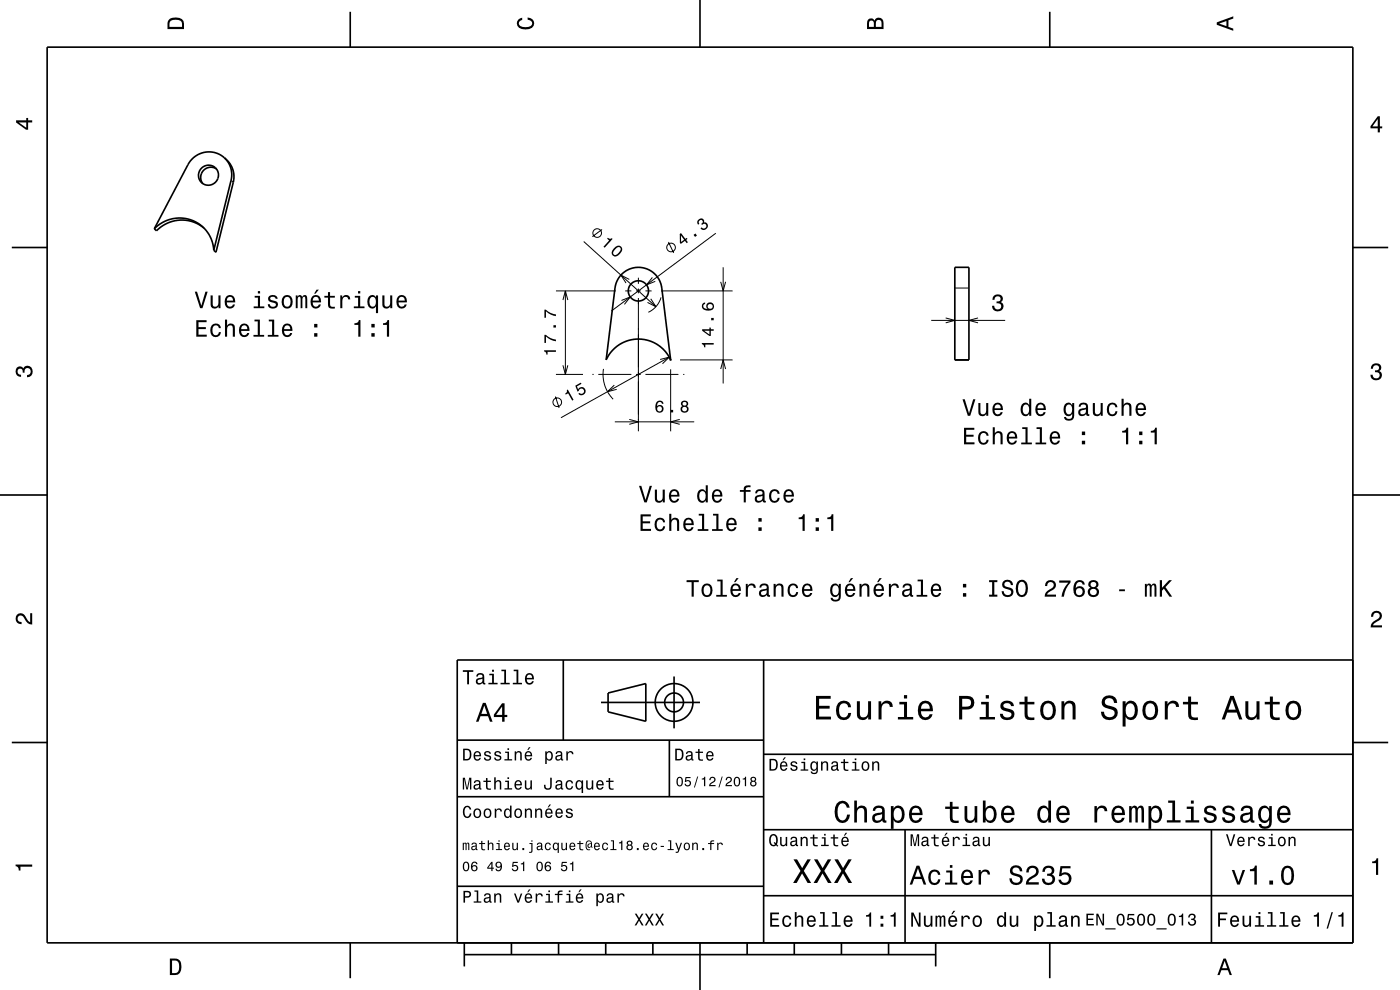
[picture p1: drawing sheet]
<svg xmlns="http://www.w3.org/2000/svg" width="297mm" height="210mm" viewBox="0 0 297 210" stroke-linecap="round" stroke-linejoin="round" font-family="sans-serif">
<g fill="none" stroke="#000" stroke-width=".21">
<path d="M49 38.3l.5 .4M123.8 51.2l15.3 13.9M127.7 48.7l-2 1.5M133.5 59.3l-1.8-.9 1.1 1.6M135.4 58.9v1.3M138.4 58.9l-1.2 1.5 1.8-.7M141.8 51.3l1.1 2.3M151.9 49.5l-22.2 16.5M152.9 59.8l.5 1.9 .5-1.9M153.4 56.7v24.6M117.9 79.4h5.8M117.9 61.7h12.7"/>
<path d="M119.4 77.5l.5 1.9 .6-1.9M119.4 63.6l.5-1.9 .6 1.9M119.9 61.7v17.7M125.7 79.4h.2M126.9 79.4h7M128 78.3a7.5 7.5 0 0 0 2.1 6.4M131.8 63.7l1.9-.7-1.2 1.6M132.6 61.7h1.3M134.9 79.4h1M134.9 61.7h1M135.4 61.2v1M135.4 63.2v28.3"/>
<path d="M136.9 79.4h7M136.9 61.7h1.3M138.1 63.4l1 1.7-1.7-1M140 76.3l2-.5-1.5 1.4M140.2 61.7h15.2M140.2 63.1a5 5 0 0 1-2.7 3.1M142 75.8l-23 12.8M142.3 78.3v13.2M144.3 76.3h11.1M144.9 79.4h.3M152.9 78.3l.5-2 .5 2M197.6 68h15.6"/>
<path d="M200.6 67.4l2 .6-2 .5M202.6 61.1h3M207.5 67.4l-1.9 .6 1.9 .5M117.8 84.1l.8 2.4M130.3 81.7l-1.4 1.4 1.9-.5M130.4 89.5h16.9M133.5 89l1.9 .5-1.9 .5M144.2 89l-1.9 .5 1.9 .5"/>
<circle cx="126.7" cy="49.4" r=".92"/>
<circle cx="142.4" cy="52.5" r=".91"/>
<circle cx="118.2" cy="85.3" r=".92"/>
</g>
<g fill="none" stroke="#000" stroke-width=".35">
<path d="M10 10h277v190h-277zM74.3 2.5v7.5M148.5 0v10M222.7 2.5v7.5M45.9 35.8a2.16 2.16 0 0 0-2.7 .4 2.16 2.16 0 0 0-.2 2.7M47.6 33.5a4.9 4.9 0 0 1 1.4 4.8l-3.7 14.8M47.6 33.5a5 5 0 0 0-7.7 1.4l-7.2 13.6M47.6 33.5a5 5 0 0 1 2 4.2l-3.8 15.8-.5-.4M2.5 52.5h7.5M32.7 48.5a7.3 7.3 0 0 1 7.8-1.8 7.3 7.3 0 0 1 4.8 6.4M43.3 48.4a7.4 7.4 0 0 0-10.1 .6l-.5-.5M132 58.1a5 5 0 0 1 8.4 3l1.9 15.2a7.5 7.5 0 0 0-6.9-4.4 7.5 7.5 0 0 0-6.8 4.4l1.9-15.4 .5-1.5z"/>
<path d="M202.6 56.7h3v19.6h-3zM287 52.5h7.5M0 105h10M287 105h10M119.5 140v17M162 140v60M287 140h-190v60M2.5 157.5h7.5M97 157h65M127.5 149h21M129 147l8-2v8l-8-2zM142 157v12"/>
<path d="M143 143.5v11M287 157.5h7.5M97 169h65M162 176h125M162 160h125M192 176v24M257 176v24M97 188h65M162 190h125M74.3 200v7.5M98.5 202.5h100M98.5 200v5"/>
<path d="M108.5 200v2.5M118.5 200v2.5M128.5 200v2.5M138.5 200v2.5M148.5 200v10M158.5 200v2.5M168.5 200v2.5M178.5 200v2.5M188.5 200v2.5M198.5 200v5M222.7 200v7.5"/>
<circle cx="44.2" cy="37.1" r="2.13"/>
<circle cx="135.4" cy="61.7" r="2.15"/>
<circle cx="143" cy="149" r="2"/>
<circle cx="143" cy="149" r="4"/>
</g>
<g fill="#000">
<path d="M36 4a2.18 2.18 0 0 0-.5 2.2h3.5v-1.2a1.43 1.43 0 0 0-1.7-1.3zM36.3 4.4a2.15 2.15 0 0 1 2.2 .3l.1 1h-2.6v-1z" fill-rule="evenodd"/>
<path d="M109.9 4.2l.9-.4v.4a.7 .7 0 0 0-.7 .5 .7 .7 0 0 0 .3 .8 1.7 1.7 0 0 0 2.5-.5 .9 .9 0 0 0-1-.8v-.5a1.24 1.24 0 0 1 1.4 1.1 1.24 1.24 0 0 1-1 1.4 2.22 2.22 0 0 1-2.5-.7l-.2-.5z" fill-rule="evenodd"/>
<path d="M184.2 4.2l-.3 .7v1.3h3.5v-1.3a.98 .98 0 0 0-.7-1.1 .98 .98 0 0 0-1.2 .6 .84 .84 0 0 0-1.3-.2zM184.5 4.5a.54 .54 0 0 1 .6-.1 .54 .54 0 0 1 .3 .6v.7h-1zM185.9 4.4a.62 .62 0 0 1 .8-.1 .62 .62 0 0 1 .3 .6v.8h-1.2z" fill-rule="evenodd"/>
<path d="M258.1 4.7v.6l3.5 1.2v-.4l-1-.4v-1.4l1-.4v-.4zM258.6 5l1.6-.5v1z" fill-rule="evenodd"/>
<path d="M3.4 25.5v.5l2.1 1.5h.5v-1.5h.8v-.5h-.8v-.5h-.4v.5zM4 26h1.6v1.1z" fill-rule="evenodd"/>
<path d="M292.3 24.7l-1.6 2.1v.4h1.6v.9h.4v-.9h.5v-.4h-.5v-2.1zM292.3 25.2v1.6h-1.1z" fill-rule="evenodd"/>
<path d="M129 50.4l-.2 .2 .4 .4-1.2 1.3 .3 .3 1.7-1.9-.2-.2a.55 .55 0 0 1-.8-.1zM130.2 52.7a1.01 1.01 0 0 0-.2 1.5 1.45 1.45 0 0 0 2-1.2 .81 .81 0 0 0-.4-.8 .81 .81 0 0 0-.9 .1zM130.5 52.9l.6-.5a.45 .45 0 0 1 .4 .1 .45 .45 0 0 1 .2 .5l-.2 .3a1.15 1.15 0 0 1-1.3 .7l-.1-.5z" fill-rule="evenodd"/>
<path d="M144.2 49.6v1.9l.2 .2 .9-.6 .4 .5 .2-.2-.3-.5 .2-.2-.1-.2-.3 .2-.9-1.3zM144.5 50l.6 .9-.6 .4zM147.1 49.8l.4 .5 .4-.3-.4-.5zM148.2 46.5a.75 .75 0 0 0-.1 1.2l.3-.2a.44 .44 0 0 1-.2-.6 .44 .44 0 0 1 .6-.2 .44 .44 0 0 1 .2 .6l-.2 .2 .1 .2a.51 .51 0 0 1 .8-.1 .51 .51 0 0 1 .1 .7 .51 .51 0 0 1-.8 .1l-.1-.2-.3 .2a.84 .84 0 0 0 1.4 .1 .84 .84 0 0 0-.5-1.3h-.2a.65 .65 0 0 0-.2-.8 .65 .65 0 0 0-.9 .1z" fill-rule="evenodd"/>
<path d="M41.6 67.9v3.5h2.3v-.4h-1.8v-1.2h1.6v-.4h-1.6v-1.1h1.7v-.4zM44.9 69a1.53 1.53 0 0 0 .9 2.5 1.06 1.06 0 0 0 1.1-1.1h-.5a.67 .67 0 0 1-.6 .7 .67 .67 0 0 1-.7-.6 1.12 1.12 0 0 1 .7-1.5 .6 .6 0 0 1 .6 .6h.5a1.09 1.09 0 0 0-.8-1 1.09 1.09 0 0 0-1.2 .4zM47.7 67.8v3.6h.5v-1.5a.63 .63 0 0 1 .4-.8 .63 .63 0 0 1 .8 .3v2h.4v-1.8a.88 .88 0 0 0-.6-.9 .88 .88 0 0 0-1 .4v-1.3zM51 69a1.55 1.55 0 0 0 .8 2.5 1.06 1.06 0 0 0 1.1-.9h-.5l-.2 .4-.3 .1a.76 .76 0 0 1-.7-.9h1.7a1.17 1.17 0 0 0-.5-1.4 1.17 1.17 0 0 0-1.4 .2zM51.3 69.2a.66 .66 0 0 1 .8-.1 .66 .66 0 0 1 .4 .7h-1.3zM54 67.8v.4h.7v2.8h-.9v.4h2.2v-.4h-.9v-3.2zM57 67.8v.4h.7v2.8h-.9v.4h2.3v-.4h-.9v-3.2zM60.1 69a1.54 1.54 0 0 0 .8 2.5 1.06 1.06 0 0 0 1.1-.9h-.4l-.3 .4-.3 .1a.76 .76 0 0 1-.7-.9h1.7a1.17 1.17 0 0 0-.5-1.4 1.17 1.17 0 0 0-1.4 .2zM60.5 69.2a.66 .66 0 0 1 .8-.1 .66 .66 0 0 1 .3 .7h-1.3zM66.6 70.7v.7h.7v-.7zM66.6 68.7v.8h.7v-.8z" fill-rule="evenodd"/>
<path d="M41.3 61.9l1.1 3.5h.6l1.1-3.5h-.5l-.9 2.9-.9-2.9zM44.7 62.7v1.7a.89 .89 0 0 0 .6 1 .89 .89 0 0 0 1.1-.4v.4h.4v-2.7h-.5v1.5a.64 .64 0 0 1-.3 .8 .64 .64 0 0 1-.9-.3v-2zM48 62.9a1.54 1.54 0 0 0 .8 2.6 1.05 1.05 0 0 0 1-.9h-.4l-.2 .3-.4 .2a.76 .76 0 0 1-.7-1h1.8a1.16 1.16 0 0 0-.5-1.3 1.16 1.16 0 0 0-1.4 .1zM48.3 63.2a.66 .66 0 0 1 .8-.2 .66 .66 0 0 1 .3 .8h-1.3zM54 62.8v.3h.7v1.9h-.9v.4h2.3v-.4h-.9v-2.2zM54.7 61.8v.5h.5v-.5zM57.1 62.8a.76 .76 0 0 0-.2 .8 .76 .76 0 0 0 .7 .5l.9 .4a.63 .63 0 0 1-.6 .6 .63 .63 0 0 1-.7-.6h-.4a1.07 1.07 0 0 0 1.2 1 1.07 1.07 0 0 0 .9-1.2l-.4-.4-1.1-.3a.54 .54 0 0 1 .4-.7 .54 .54 0 0 1 .7 .5h.4a1.03 1.03 0 0 0-.7-.9 1.03 1.03 0 0 0-1.1 .3zM60.1 62.9a1.53 1.53 0 0 0 .8 2.6 1.48 1.48 0 0 0 1.2-1.5 1.48 1.48 0 0 0-1.2-1.4l-.5 .1zM60.4 63.2a.67 .67 0 0 1 .7-.2 .67 .67 0 0 1 .5 .6 1.11 1.11 0 0 1-.7 1.5 1.17 1.17 0 0 1-.5-1.9zM62.7 62.7v2.7h.4v-1.8a.49 .49 0 0 1 .4-.7l.3 .3v2.2h.4v-2.1l.3-.4 .2 .2 .1 .4v1.9h.4v-1.9a.69 .69 0 0 0-.5-.9l-.6 .4-.2-.3-.3-.1-.5 .3v-.2zM67.1 61.4l-.5 .9h.3l.7-.9zM66.2 62.9a1.55 1.55 0 0 0 .8 2.6 1.06 1.06 0 0 0 1.1-.9h-.5l-.2 .3-.4 .2a.76 .76 0 0 1-.7-1h1.8a1.17 1.17 0 0 0-.5-1.3 1.17 1.17 0 0 0-1.4 .1zM66.5 63.2a.66 .66 0 0 1 .8-.2 .66 .66 0 0 1 .4 .8h-1.4zM69.6 62v.8h-.8v.3h.8v1.8a1.05 1.05 0 0 0 1.4 .5v-.3a.68 .68 0 0 1-1-.4v-1.6h1v-.3h-1v-.8zM72.2 62.7v2.7h.4v-1.6a.66 .66 0 0 1 .4-.8 .66 .66 0 0 1 .8 .3l.1 .2h.4a.89 .89 0 0 0-.7-.9 .89 .89 0 0 0-1 .5v-.4zM75.3 62.8v.3h.7v1.9h-.9v.4h2.2v-.4h-.9v-2.2zM76 61.8v.5h.4v-.5zM78.2 62.9a1.57 1.57 0 0 0 .8 2.6l.4-.1 .4-.4v1.4h.4v-3.7h-.4v.4l-.2-.2a.87 .87 0 0 0-1.4 0zM78.6 63.2a.62 .62 0 0 1 .6-.2 .62 .62 0 0 1 .5 .6 1.12 1.12 0 0 1-.6 1.5 1.19 1.19 0 0 1-.5-1.9zM81.1 62.7v1.7a.89 .89 0 0 0 .6 1 .89 .89 0 0 0 1.1-.4v.4h.4v-2.7h-.4v1.5a.65 .65 0 0 1-.4 .8 .65 .65 0 0 1-.8-.3v-2zM84.4 62.9a1.54 1.54 0 0 0 .8 2.6 1.06 1.06 0 0 0 1.1-.9h-.5l-.2 .3-.4 .2a.76 .76 0 0 1-.6-1h1.7a1.16 1.16 0 0 0-.5-1.3 1.16 1.16 0 0 0-1.4 .1zM84.7 63.2a.66 .66 0 0 1 .8-.2 .66 .66 0 0 1 .4 .8h-1.3z" fill-rule="evenodd"/>
<path d="M75.2 68.6v.3h.8v2.5h.5v-3.5h-.4a.77 .77 0 0 1-.9 .7zM78.8 70.7v.7h.7v-.7zM78.8 68.7v.8h.7v-.8zM81.3 68.6v.3h.8v2.5h.4v-3.5h-.3a.78 .78 0 0 1-.9 .7z" fill-rule="evenodd"/>
<path d="M115.4 74.3v.2a.55 .55 0 0 1 .5 .7h.3v-.6h1.7v-.3zM115.5 71v1.7h.3v-1.3a3.7 3.7 0 0 0 2.1 1v-.4a3.8 3.8 0 0 1-2.1-1zM117.4 69v.5h.5v-.5zM115.5 65.7v1.7h.3v-1.4a3.7 3.7 0 0 0 2.1 1.1v-.4a3.8 3.8 0 0 1-2.1-1z" fill-rule="evenodd"/>
<path d="M142.1 76.2h.4v.3h-.4z" fill-rule="evenodd"/>
<path d="M148.9 72.8v.2a.56 .56 0 0 1 .5 .7h.2v-.6h1.8v-.3zM149 69.8v.4l1.5 1.1h.3v-1.1h.6v-.4h-.6v-.3h-.3v.3zM149.4 70.2h1.1v.8zM150.9 67.4v.5h.5v-.5zM149.1 64.4a1.03 1.03 0 0 0 .1 1.2 1.03 1.03 0 0 0 1.1 .3 .9 .9 0 0 0 1.2-.7 .9 .9 0 0 0-.9-1.1 .79 .79 0 0 0-.7 .5 .79 .79 0 0 0 .2 .9 .73 .73 0 0 1-.9-.6l.1-.3 .3-.1v-.3zM150.1 65a.55 .55 0 0 1 1.1 0 .55 .55 0 0 1-1.1 0z" fill-rule="evenodd"/>
<path d="M210.8 62.7a1.08 1.08 0 0 1 1.4-.2 1.08 1.08 0 0 1 .5 1.3l-.4 .3a1.06 1.06 0 0 1 .5 1.3 1.06 1.06 0 0 1-1.2 .7 1.1 1.1 0 0 1-1.2-1.2h.5a.71 .71 0 0 0 1 .7 .71 .71 0 0 0 .1-1.2l-.6-.1v-.4a.61 .61 0 0 0 .8-.2 .61 .61 0 0 0-.2-.8 .61 .61 0 0 0-.8 .1l-.2 .6h-.5z" fill-rule="evenodd"/>
<path d="M291.1 77.4a1.08 1.08 0 0 1 1.4-.2 1.08 1.08 0 0 1 .4 1.2l-.3 .3a1.06 1.06 0 0 1 .5 1.3 1.06 1.06 0 0 1-1.2 .7 1.1 1.1 0 0 1-1.2-1.2h.5a.71 .71 0 0 0 1 .8 .71 .71 0 0 0 .1-1.3h-.6v-.4a.61 .61 0 0 0 .8-.3 .61 .61 0 0 0-.2-.8 .61 .61 0 0 0-.9 .2l-.1 .5h-.5z" fill-rule="evenodd"/>
<path d="M3.6 78a.86 .86 0 0 1 1.4 .2 1.06 1.06 0 0 1 1.2-.6 1.06 1.06 0 0 1 .7 1.2 1.1 1.1 0 0 1-1.2 1.2v-.4a.71 .71 0 0 0 .8-1 .71 .71 0 0 0-1.3-.1v.6h-.4a.61 .61 0 0 0-.3-.8 .61 .61 0 0 0-.8 .2 .61 .61 0 0 0 .2 .8l.6 .2v.4a1.15 1.15 0 0 1-1.2-.6 1.15 1.15 0 0 1 .3-1.3z" fill-rule="evenodd"/>
<path d="M120.2 82.7a.56 .56 0 0 1-.3 .8l.1 .2 .5-.3 .9 1.6 .3-.2-1.3-2.2zM122 81.8l.5 1.3 .3-.2a.57 .57 0 0 1 .7-.5 .57 .57 0 0 1 .3 .8 .57 .57 0 0 1-.8 .2l-.3 .1a.86 .86 0 0 0 1.3 .1 .86 .86 0 0 0-.1-1.3 .86 .86 0 0 0-1.3 .3l-.2-.6 1-.6-.2-.2z" fill-rule="evenodd"/>
<path d="M139.4 85.2a1.72 1.72 0 0 0 .1 2.3 .83 .83 0 0 0 1.1-.3 .83 .83 0 0 0-.1-1.1 .83 .83 0 0 0-1.1 .1 .74 .74 0 0 1 .6-.9l.3 .1 .1 .3h.4a.8 .8 0 0 0-.6-.7 .8 .8 0 0 0-.8 .2zM139.4 86.7a.53 .53 0 0 1 1 0 .53 .53 0 0 1-1 0zM142.3 86.9v.6h.5v-.6zM144.7 85.2l-.2 .2a.57 .57 0 0 0 .3 .7 .78 .78 0 0 0-.2 1.2 .78 .78 0 0 0 1.2 0 .78 .78 0 0 0-.1-1.2 .68 .68 0 0 0 .2-.9 .68 .68 0 0 0-1-.2zM144.7 86.8a.51 .51 0 0 1 1 0 .51 .51 0 0 1-1 0zM144.8 85.7a.42 .42 0 0 1 .8 0 .42 .42 0 0 1-.8 0z" fill-rule="evenodd"/>
<path d="M204.5 90.7v3.5h2.2v-.4h-1.7v-1.2h1.5v-.4h-1.5v-1h1.7v-.5zM207.8 91.8a1.53 1.53 0 0 0 .8 2.5 1.06 1.06 0 0 0 1.1-1h-.4a.67 .67 0 0 1-.6 .7 .67 .67 0 0 1-.7-.6 1.11 1.11 0 0 1 .6-1.6 .59 .59 0 0 1 .7 .6h.4a1.09 1.09 0 0 0-.7-.9 1.09 1.09 0 0 0-1.2 .3zM210.6 90.6v3.6h.4v-1.5a.63 .63 0 0 1 .6-.9 .63 .63 0 0 1 .7 .8v1.6h.4v-1.7a.88 .88 0 0 0-.6-1 .88 .88 0 0 0-1.1 .4v-1.3zM213.9 91.8a1.54 1.54 0 0 0 .8 2.5 1.05 1.05 0 0 0 1.1-.8h-.5l-.2 .3-.4 .1a.76 .76 0 0 1-.7-.9h1.8a1.16 1.16 0 0 0-.5-1.3 1.16 1.16 0 0 0-1.4 .1zM214.2 92a.66 .66 0 0 1 .8-.1 .66 .66 0 0 1 .3 .8h-1.3zM216.9 90.6v.4h.7v2.9h-1v.3h2.3v-.3h-.9v-3.3zM219.9 90.6v.4h.7v2.9h-.9v.3h2.2v-.3h-.9v-3.3zM223 91.8a1.54 1.54 0 0 0 .8 2.5 1.06 1.06 0 0 0 1.1-.8h-.5l-.2 .3-.4 .1a.76 .76 0 0 1-.7-.9h1.8a1.16 1.16 0 0 0-.5-1.3 1.16 1.16 0 0 0-1.4 .1zM223.3 92a.66 .66 0 0 1 .8-.1 .66 .66 0 0 1 .3 .8h-1.3zM229.5 93.5v.7h.7v-.7zM229.5 91.5v.8h.7v-.8z" fill-rule="evenodd"/>
<path d="M204.2 84.7l1.1 3.5h.5l1.1-3.5h-.5l-.8 3-.9-3zM207.5 85.5v1.8a.89 .89 0 0 0 .7 1 .89 .89 0 0 0 1-.5v.4h.5v-2.7h-.5v1.6a.65 .65 0 0 1-.4 .7 .65 .65 0 0 1-.8-.3v-2zM210.8 85.8a1.54 1.54 0 0 0 .8 2.5 1.06 1.06 0 0 0 1.1-.9h-.4l-.2 .4-.4 .1a.76 .76 0 0 1-.7-.9h1.8a1.17 1.17 0 0 0-.5-1.4 1.17 1.17 0 0 0-1.5 .2zM211.2 86a.66 .66 0 0 1 .8-.1 .66 .66 0 0 1 .3 .7h-1.3zM216.8 85.8a1.57 1.57 0 0 0 .8 2.5l.4-.1 .3-.4v.4h.5v-3.6h-.5v1.3a.89 .89 0 0 0-1.5-.1zM217.1 86.1a.62 .62 0 0 1 .7-.3 .62 .62 0 0 1 .5 .6 1.11 1.11 0 0 1-.7 1.5 1.18 1.18 0 0 1-.5-1.8zM219.9 85.8a1.54 1.54 0 0 0 .8 2.5 1.06 1.06 0 0 0 1.1-.9h-.4l-.2 .4-.4 .1a.76 .76 0 0 1-.7-.9h1.8a1.17 1.17 0 0 0-.5-1.4 1.17 1.17 0 0 0-1.5 .2zM220.3 86a.66 .66 0 0 1 .8-.1 .66 .66 0 0 1 .3 .7h-1.3zM225.9 85.8a1.57 1.57 0 0 0 .8 2.5l.4-.1 .4-.4a.73 .73 0 0 1-.3 1 .73 .73 0 0 1-1-.4h-.5a1.1 1.1 0 0 0 1.3 .9 1.1 1.1 0 0 0 .9-1.2v-2.6h-.4v.4l-.4-.4a.89 .89 0 0 0-1.2 .3zM226.3 86.1a.63 .63 0 0 1 .6-.3 .63 .63 0 0 1 .5 .6 1.1 1.1 0 0 1-.7 1.5 1.19 1.19 0 0 1-.4-1.8zM229.1 85.6l-.3 .7h.4a.55 .55 0 0 1 .7-.5 .55 .55 0 0 1 .4 .7l-.2 .1a1 1 0 0 0-1.1 .2 1 1 0 0 0-.2 1 .94 .94 0 0 0 1.6 0l.1 .4h.6v-.3l-.3-.1v-1.6a1.02 1.02 0 0 0-1.7-.6zM229.3 87.1l1.1-.3a.77 .77 0 0 1-.2 .9 .77 .77 0 0 1-.9 .1zM231.8 85.5v1.8a.89 .89 0 0 0 .7 1 .89 .89 0 0 0 1-.5v.4h.4v-2.7h-.4v1.6a.65 .65 0 0 1-.4 .7 .65 .65 0 0 1-.8-.3v-2zM235.1 85.8a1.52 1.52 0 0 0 .9 2.5 1.05 1.05 0 0 0 1.1-1.1h-.5a.67 .67 0 0 1-.6 .7 .67 .67 0 0 1-.7-.6 1.12 1.12 0 0 1 .7-1.5 .6 .6 0 0 1 .6 .6h.5a1.09 1.09 0 0 0-.8-1 1.09 1.09 0 0 0-1.2 .4zM237.9 84.6v3.6h.5v-1.6a.63 .63 0 0 1 .4-.7 .63 .63 0 0 1 .8 .3v2h.4v-1.8a.88 .88 0 0 0-.6-1 .88 .88 0 0 0-1 .5v-1.3zM241.2 85.8a1.54 1.54 0 0 0 .8 2.5 1.06 1.06 0 0 0 1.1-.9h-.5l-.2 .4-.4 .1a.75 .75 0 0 1-.7-.9h1.8a1.17 1.17 0 0 0-.5-1.4 1.17 1.17 0 0 0-1.4 .2zM241.5 86a.66 .66 0 0 1 .8-.1 .66 .66 0 0 1 .4 .7h-1.4z" fill-rule="evenodd"/>
<path d="M238.1 91.4v.4h.8v2.4h.4v-3.5h-.3a.77 .77 0 0 1-.9 .7zM241.7 93.5v.7h.7v-.7zM241.7 91.5v.8h.7v-.8zM244.1 91.4v.4h.8v2.4h.5v-3.5h-.3a.77 .77 0 0 1-1 .7z" fill-rule="evenodd"/>
<path d="M135.9 109.1v3.5h2.2v-.4h-1.7v-1.2h1.5v-.4h-1.5v-1.1h1.7v-.4zM139.2 110.2a1.53 1.53 0 0 0 .8 2.5 1.06 1.06 0 0 0 1.1-1.1h-.4a.67 .67 0 0 1-.6 .7 .67 .67 0 0 1-.7-.6 1.11 1.11 0 0 1 .6-1.5 .6 .6 0 0 1 .7 .6h.4a1.09 1.09 0 0 0-.8-1 1.09 1.09 0 0 0-1.1 .4zM142 109v3.6h.4v-1.6a.63 .63 0 0 1 .5-.8 .63 .63 0 0 1 .7 .7v1.7h.5v-1.8a.88 .88 0 0 0-.6-.9 .88 .88 0 0 0-1.1 .4v-1.3zM145.2 110.2a1.54 1.54 0 0 0 .8 2.5 1.05 1.05 0 0 0 1.1-.9h-.4l-.2 .4-.4 .1a.76 .76 0 0 1-.7-.9h1.8a1.16 1.16 0 0 0-.5-1.4 1.16 1.16 0 0 0-1.5 .2zM145.6 110.4a.66 .66 0 0 1 .8-.1 .66 .66 0 0 1 .3 .7h-1.3zM148.2 109v.4h.7v2.8h-.9v.4h2.3v-.4h-.9v-3.2zM151.3 109v.4h.7v2.8h-.9v.4h2.2v-.4h-.9v-3.2zM154.4 110.2a1.54 1.54 0 0 0 .7 2.5 1.06 1.06 0 0 0 1.1-.9h-.4l-.2 .4-.4 .1a.76 .76 0 0 1-.7-.9h1.8a1.16 1.16 0 0 0-.5-1.4 1.16 1.16 0 0 0-1.4 .2zM154.7 110.4a.66 .66 0 0 1 .8-.1 .66 .66 0 0 1 .3 .7h-1.3zM160.9 111.9v.7h.7v-.7zM160.9 109.9v.8h.7v-.8z" fill-rule="evenodd"/>
<path d="M135.6 103.1l1.1 3.5h.5l1.1-3.5h-.5l-.9 2.9-.9-2.9zM138.9 103.9v1.7a.89 .89 0 0 0 .6 1 .89 .89 0 0 0 1.1-.4v.4h.4v-2.7h-.4v1.5a.65 .65 0 0 1-.4 .8 .65 .65 0 0 1-.8-.3v-2zM142.2 104.1a1.54 1.54 0 0 0 .8 2.6 1.06 1.06 0 0 0 1.1-.9h-.4l-.3 .3-.3 .2a.76 .76 0 0 1-.7-1h1.7a1.17 1.17 0 0 0-.4-1.3 1.17 1.17 0 0 0-1.5 .1zM142.6 104.4a.66 .66 0 0 1 .8-.2 .66 .66 0 0 1 .3 .8h-1.3zM148.2 104.1a1.58 1.58 0 0 0 .7 2.6l.5-.2 .3-.4v.5h.5v-3.7h-.5v1.4a.9 .9 0 0 0-1.5-.2zM148.5 104.4a.62 .62 0 0 1 .7-.2 .62 .62 0 0 1 .5 .6 1.12 1.12 0 0 1-.7 1.5 1.19 1.19 0 0 1-.5-1.9zM151.3 104.1a1.54 1.54 0 0 0 .8 2.6 1.06 1.06 0 0 0 1.1-.9h-.4l-.3 .3-.3 .2a.76 .76 0 0 1-.7-1h1.7a1.16 1.16 0 0 0-.4-1.3 1.16 1.16 0 0 0-1.5 .1zM151.7 104.4a.66 .66 0 0 1 .8-.2 .66 .66 0 0 1 .3 .8h-1.3zM157 103.9v.4h.8v2.3h.4v-2.3h1v-.4h-1l.1-.3 .3-.2h.6v-.4a1.04 1.04 0 0 0-1.4 .7v.2zM160.5 104l-.3 .6h.4a.55 .55 0 0 1 .7-.5 .55 .55 0 0 1 .4 .8h-.2a1 1 0 0 0-1.1 .3 1 1 0 0 0-.2 1 .93 .93 0 0 0 1.6 0l.1 .3 .6 .1v-.4h-.3v-1.6a1.02 1.02 0 0 0-1.7-.6zM160.7 105.5l1.1-.3a.77 .77 0 0 1-.2 .9 .77 .77 0 0 1-.9 .1l-.2-.4zM163.5 104.1a1.53 1.53 0 0 0 .8 2.6 1.06 1.06 0 0 0 1.1-1.1h-.4a.67 .67 0 0 1-.7 .7 .67 .67 0 0 1-.7-.6 1.11 1.11 0 0 1 .7-1.5 .6 .6 0 0 1 .7 .6h.4a1.09 1.09 0 0 0-.8-1 1.09 1.09 0 0 0-1.1 .3zM166.5 104.1a1.54 1.54 0 0 0 .8 2.6 1.06 1.06 0 0 0 1.1-.9h-.5l-.2 .3-.3 .2a.76 .76 0 0 1-.7-1h1.7a1.16 1.16 0 0 0-.5-1.3 1.16 1.16 0 0 0-1.4 .1zM166.8 104.4a.66 .66 0 0 1 .8-.2 .66 .66 0 0 1 .4 .8h-1.3z" fill-rule="evenodd"/>
<path d="M169.4 109.8v.3h.9v2.5h.4v-3.5h-.3a.77 .77 0 0 1-1 .7zM173 111.9v.7h.7v-.7zM173 109.9v.8h.7v-.8zM175.5 109.8v.3h.8v2.5h.5v-3.5h-.4a.77 .77 0 0 1-.9 .7z" fill-rule="evenodd"/>
<path d="M3.6 130.4a1.22 1.22 0 0 1 2 .7l.4 .6 .4 .3v-1.9h.4v2.4a1.8 1.8 0 0 1-1.7-1.4 .71 .71 0 0 0-.9-.5 .71 .71 0 0 0-.5 .8 .71 .71 0 0 0 .9 .5v.5a1.18 1.18 0 0 1-1.2-.7 1.18 1.18 0 0 1 .2-1.3z" fill-rule="evenodd"/>
<path d="M145.7 123.1v.4h1v3.1h.5v-3.1h1v-.4zM149.1 124.1a1.53 1.53 0 0 0 .9 2.6 1.48 1.48 0 0 0 1.2-1.5 1.48 1.48 0 0 0-1.2-1.4l-.5 .1zM149.5 124.4a.67 .67 0 0 1 .7-.2 .67 .67 0 0 1 .5 .6 1.11 1.11 0 0 1-.7 1.5 1.17 1.17 0 0 1-.5-1.9zM152.2 122.9v.4h.7v2.9h-1v.4h2.3v-.4h-.9v-3.3zM156.2 122.6l-.5 .9h.3l.7-.9zM155.2 124.1a1.54 1.54 0 0 0 .8 2.6 1.06 1.06 0 0 0 1.1-.9h-.4l-.2 .3-.4 .2a.76 .76 0 0 1-.7-1h1.8a1.16 1.16 0 0 0-.5-1.3 1.16 1.16 0 0 0-1.5 .1zM155.6 124.4a.66 .66 0 0 1 .8-.2 .66 .66 0 0 1 .3 .8h-1.3zM158.2 123.9v2.7h.5v-1.6a.67 .67 0 0 1 .3-.8 .67 .67 0 0 1 .9 .3v.2h.4a.89 .89 0 0 0-.7-.9 .89 .89 0 0 0-1 .5v-.4zM161.4 124l-.3 .6h.4a.55 .55 0 0 1 .7-.5 .55 .55 0 0 1 .4 .8h-.2a1 1 0 0 0-1.1 .3 1 1 0 0 0-.2 1 .94 .94 0 0 0 1.6 0l.1 .3 .6 .1v-.4h-.3v-.2v-1.4a1.02 1.02 0 0 0-.7-.8 1.02 1.02 0 0 0-1 .2zM161.5 125.5l1.1-.3a.77 .77 0 0 1-.2 .9 .77 .77 0 0 1-.8 .1l-.2-.4zM164.1 123.9v2.7h.5v-1.6a.64 .64 0 0 1 .4-.8 .64 .64 0 0 1 .8 .4v2h.4v-1.8a.89 .89 0 0 0-.6-1 .89 .89 0 0 0-1.1 .5v-.4zM167.4 124.1a1.53 1.53 0 0 0 .8 2.6 1.06 1.06 0 0 0 1.1-1.1h-.4a.67 .67 0 0 1-.6 .7 .67 .67 0 0 1-.7-.6 1.11 1.11 0 0 1 .6-1.6 .6 .6 0 0 1 .7 .7h.4a1.09 1.09 0 0 0-.7-1 1.09 1.09 0 0 0-1.2 .3zM170.4 124.1a1.54 1.54 0 0 0 .8 2.6 1.06 1.06 0 0 0 1.1-.9h-.4l-.2 .3-.4 .2a.76 .76 0 0 1-.7-1h1.8a1.16 1.16 0 0 0-.5-1.3 1.16 1.16 0 0 0-1.5 .1zM170.8 124.4a.66 .66 0 0 1 .8-.2 .66 .66 0 0 1 .3 .8h-1.3zM176.4 124.1a1.57 1.57 0 0 0 .8 2.6l.4-.2 .3-.3a.73 .73 0 0 1-.3 1 .73 .73 0 0 1-1-.4h-.4a1.09 1.09 0 0 0 1.3 .8 1.09 1.09 0 0 0 .9-1.2v-2.5h-.5v.4l-.3-.4a.89 .89 0 0 0-1.2 .2zM176.7 124.4a.63 .63 0 0 1 .7-.2 .63 .63 0 0 1 .5 .6 1.11 1.11 0 0 1-.7 1.5 1.2 1.2 0 0 1-.5-1.9zM180.5 122.6l-.5 .9h.3l.7-.9zM179.5 124.1a1.54 1.54 0 0 0 .8 2.6 1.06 1.06 0 0 0 1.1-.9h-.4l-.2 .3-.4 .2a.76 .76 0 0 1-.7-1h1.8a1.17 1.17 0 0 0-.5-1.3 1.17 1.17 0 0 0-1.5 .1zM179.9 124.4a.66 .66 0 0 1 .8-.2 .66 .66 0 0 1 .3 .8h-1.3zM182.3 123.9v2.7h.5v-1.6a.63 .63 0 0 1 .4-.8 .63 .63 0 0 1 .8 .4v2h.4v-1.8a.89 .89 0 0 0-.6-1 .89 .89 0 0 0-1 .5v-.4zM186.6 122.6l-.5 .9h.3l.7-.9zM185.6 124.1a1.54 1.54 0 0 0 .8 2.6 1.06 1.06 0 0 0 1.1-.9h-.4l-.3 .3-.3 .2a.76 .76 0 0 1-.7-1h1.7a1.16 1.16 0 0 0-.5-1.3 1.16 1.16 0 0 0-1.4 .1zM186 124.4a.66 .66 0 0 1 .7-.2 .66 .66 0 0 1 .4 .8h-1.3zM188.6 123.9v2.7h.4v-1.6a.67 .67 0 0 1 .4-.8 .67 .67 0 0 1 .8 .3v.2h.5a.89 .89 0 0 0-.7-.9 .89 .89 0 0 0-1 .5v-.4zM191.7 124l-.2 .6h.4a.55 .55 0 0 1 .6-.5 .55 .55 0 0 1 .4 .8h-.2a1 1 0 0 0-1 .3 1 1 0 0 0-.3 1 .94 .94 0 0 0 1.7 0l.1 .3 .5 .1v-.4h-.2l-.1-.2v-1.4a1.02 1.02 0 0 0-.6-.8 1.02 1.02 0 0 0-1.1 .2zM191.9 125.5l1.1-.3a.77 .77 0 0 1-.2 .9 .77 .77 0 0 1-.9 .1l-.1-.4zM194.7 122.9v.4h.7v2.9h-.9v.4h2.2v-.4h-.9v-3.3zM197.7 124.1a1.54 1.54 0 0 0 .8 2.6 1.06 1.06 0 0 0 1.1-.9h-.4l-.2 .3-.4 .2a.76 .76 0 0 1-.7-1h1.8a1.16 1.16 0 0 0-.5-1.3 1.16 1.16 0 0 0-1.5 .1zM198.1 124.4a.66 .66 0 0 1 .8-.2 .66 .66 0 0 1 .3 .8h-1.3zM204.3 125.8v.8h.7v-.8zM204.3 123.9v.7h.7v-.7zM209.8 123.1v.4h.7v2.6h-.7v.5h1.8v-.5h-.7v-2.6h.7v-.4zM212.9 123.3a.96 .96 0 0 0-.3 1 .96 .96 0 0 0 1 .7 .77 .77 0 0 1 .9 .9 .84 .84 0 0 1-1 .3 .84 .84 0 0 1-.6-.8h-.4a1.21 1.21 0 0 0 1.5 1.3 1.21 1.21 0 0 0 .7-1.8l-.8-.3a.71 .71 0 0 1-.8-.7 .7 .7 0 0 1 .7-.5 .7 .7 0 0 1 .6 .7h.5a1.17 1.17 0 0 0-.7-1.1 1.17 1.17 0 0 0-1.3 .3zM215.8 123.4a2.53 2.53 0 0 0 .4 3.1 1.21 1.21 0 0 0 1.8-.9 1.93 1.93 0 0 0-.9-2.6l-.9 .1zM216.4 123.5l.4-.1a1.7 1.7 0 0 1 .3 2.7l-.3 .1a1.13 1.13 0 0 1-.8-1.4v-.6zM222 123.4l-.3 .9h.5a.7 .7 0 0 1 .5-.8 .7 .7 0 0 1 .8 .5 .7 .7 0 0 1-.5 .8 1.8 1.8 0 0 0-1.4 1.8h2.4v-.5h-1.9a1.69 1.69 0 0 1 1.2-.9 1.15 1.15 0 0 0 .5-1.7 1.15 1.15 0 0 0-1.8-.1zM224.7 123.1v.5h1.9a5.2 5.2 0 0 0-1.4 3h.5a5.3 5.3 0 0 1 1.4-3v-.5zM228.2 123.3l-.4 .9a1.75 1.75 0 0 0 1.2 2.5 1.15 1.15 0 0 0 1.1-1.6 1.15 1.15 0 0 0-1.9-.4 1.02 1.02 0 0 1 .8-1.3 .59 .59 0 0 1 .7 .6h.4a1.11 1.11 0 0 0-.7-.9 1.11 1.11 0 0 0-1.2 .2zM228.2 125.5a.75 .75 0 0 1 1.5 0 .75 .75 0 0 1-1.5 0zM231.2 123.3a.84 .84 0 0 0 .1 1.4 1.11 1.11 0 0 0-.4 1.5 1.11 1.11 0 0 0 1.6 .4 1.03 1.03 0 0 0 .7-.9 1.03 1.03 0 0 0-.6-1 .88 .88 0 0 0 .4-1.1 .88 .88 0 0 0-1-.6zM231.2 125.6a.75 .75 0 0 1 1.5 0 .75 .75 0 0 1-1.5 0zM231.3 124a.6 .6 0 0 1 1.2 0 .6 .6 0 0 1-1.2 0zM237.4 125v.4h1.2v-.4zM242.9 123.9v2.7h.4v-2.1l.4-.4 .2 .3v2.2h.4v-1.8a.5 .5 0 0 1 .4-.7l.2 .2v.4v1.9h.4v-1.9a.69 .69 0 0 0-.5-.9l-.5 .4-.2-.3-.3-.1-.5 .3v-.2zM246 123.1v3.5h.5v-1.3l.4-.4 1.2 1.7h.6l-1.5-2.1 1.4-1.4h-.6l-1.5 1.6v-1.6z" fill-rule="evenodd"/>
<path d="M291.2 129.9a1.18 1.18 0 0 1 1.9 .3 1.18 1.18 0 0 1-1 1.7l-.5 .3-.3 .5h1.9v.4h-2.4a1.8 1.8 0 0 1 1.4-1.8 .71 .71 0 0 0 .5-.8 .71 .71 0 0 0-.9-.5 .71 .71 0 0 0-.5 .8h-.4z" fill-rule="evenodd"/>
<path d="M98.2 158.8v2.5h.9a1.37 1.37 0 0 0 .7-2.2 1.56 1.56 0 0 0-1.6-.3zM98.6 159.1a.98 .98 0 0 1 1.1 .7 .98 .98 0 0 1-.6 1.2h-.5zM100.7 159.6a1.04 1.04 0 0 0-.2 1.2 1.04 1.04 0 0 0 1 .5l.5-.5h-.3l-.4 .3a.54 .54 0 0 1-.5-.7h1.3a.83 .83 0 0 0-.4-.9 .83 .83 0 0 0-1 .1zM100.9 159.7l.2-.1a.47 .47 0 0 1 .5 .1 .47 .47 0 0 1 .1 .5h-.9zM102.9 159.5l-.2 .1a.69 .69 0 0 0 .9 .9l.2 .1a.43 .43 0 0 1-.4 .5 .43 .43 0 0 1-.4-.4h-.3a.74 .74 0 0 0 .9 .7 .74 .74 0 0 0 .5-1l-1-.4a.38 .38 0 0 1 .3-.5 .38 .38 0 0 1 .4 .4h.3a.78 .78 0 0 0-1.2-.4zM105.1 159.5l-.2 .1a.69 .69 0 0 0 .9 .9l.2 .1a.43 .43 0 0 1-.4 .5 .43 .43 0 0 1-.5-.4h-.3a.74 .74 0 0 0 .9 .7 .74 .74 0 0 0 .5-1l-.9-.4a.38 .38 0 0 1 .3-.5 .38 .38 0 0 1 .4 .4h.3a.77 .77 0 0 0-1.2-.4zM107.2 159.4v.3h.5v1.3h-.7v.3h1.6v-.3h-.6v-1.6zM107.7 158.7v.4h.3v-.4zM109.2 159.4v1.9h.3v-1.1a.45 .45 0 0 1 .4-.6 .45 .45 0 0 1 .5 .5v1.2h.3v-1.3a.63 .63 0 0 0-.5-.7 .63 .63 0 0 0-.7 .4v-.3zM112.2 158.5l-.4 .6h.3l.5-.6zM111.5 159.6a1.04 1.04 0 0 0-.2 1.2 1.04 1.04 0 0 0 1.1 .5l.5-.5h-.3l-.5 .3a.54 .54 0 0 1-.5-.7h1.3a.83 .83 0 0 0-.4-.9 .83 .83 0 0 0-1 .1zM111.8 159.7l.1-.1a.48 .48 0 0 1 .5 .1 .48 .48 0 0 1 .2 .5h-1zM115.7 159.4v2.7h.3v-1.1a.66 .66 0 0 0 .7 .4 .66 .66 0 0 0 .5-.6 .91 .91 0 0 0 0-1.1 .91 .91 0 0 0-1-.3l-.2 .3v-.3zM116.1 159.8a.45 .45 0 0 1 .5-.2 .45 .45 0 0 1 .3 .4 .65 .65 0 0 1 .1 .8 .65 .65 0 0 1-.7 .2 .98 .98 0 0 1-.2-1.2zM118.1 159.5l-.2 .4h.3a.39 .39 0 0 1 .4-.3 .39 .39 0 0 1 .3 .5h-.1a.65 .65 0 0 0-1 .4 .65 .65 0 0 0 .6 .9l.6-.3 .1 .2h.4v-.2l-.2-.1v-1.1a.72 .72 0 0 0-.5-.6 .72 .72 0 0 0-.7 .2zM118.2 160.6l.8-.3a.55 .55 0 0 1-.2 .7 .55 .55 0 0 1-.6 0zM120.1 159.4v1.9h.4v-1.1a.47 .47 0 0 1 .2-.6 .47 .47 0 0 1 .6 .2v.2h.4a.64 .64 0 0 0-.5-.7 .64 .64 0 0 0-.8 .4v-.3z" fill-rule="evenodd"/>
<path d="M98.2 142.2v.3h.9v2.7h.4v-2.7h.9v-.3zM101.3 143l-.3 .5h.4a.47 .47 0 0 1 .5-.4 .47 .47 0 0 1 .4 .6l-.2 .1a.84 .84 0 0 0-1 .2 .84 .84 0 0 0 0 1.1 .9 .9 0 0 0 1.3-.2l.1 .2 .5 .1v-.3l-.3-.1v-1.3a.87 .87 0 0 0-1.4-.5zM101.4 144.3l.9-.3a.66 .66 0 0 1-.1 .7 .66 .66 0 0 1-.8 .1zM103.8 142.9v.3h.6v1.6h-.8v.4h2v-.4h-.8v-1.9zM104.4 142.1v.4h.4v-.4zM106.4 142.1v.3h.6v2.4h-.8v.4h1.9v-.4h-.7v-2.7zM109 142.1v.3h.6v2.4h-.8v.4h1.9v-.4h-.7v-2.7zM111.6 143.1a1.32 1.32 0 0 0 .7 2.1 .9 .9 0 0 0 .9-.7h-.3l-.2 .3-.4 .1a.65 .65 0 0 1-.6-.8h1.6a1 1 0 0 0-.4-1.2 1 1 0 0 0-1.3 .2zM111.9 143.3a.57 .57 0 0 1 .7-.1 .57 .57 0 0 1 .3 .6h-1.2z" fill-rule="evenodd"/>
<path d="M102.4 149.1l-1.4 4h.5l.4-1.2h1.6l.4 1.2h.6l-1.5-4zM102.7 149.7l.7 1.7h-1.3zM106.5 149.2l-1.7 2.4v.5h1.7v1h.5v-1h.6v-.5h-.6v-2.4zM106.5 149.9v1.7h-1.3z" fill-rule="evenodd"/>
<path d="M143.2 158.8v2.5h.9a1.37 1.37 0 0 0 .7-2.2 1.56 1.56 0 0 0-1.6-.3zM143.6 159.1a.98 .98 0 0 1 1.1 .7 .98 .98 0 0 1-.6 1.2h-.5zM145.7 159.5l-.2 .4h.3a.39 .39 0 0 1 .5-.3 .39 .39 0 0 1 .3 .5h-.2a.65 .65 0 0 0-.9 .4 .65 .65 0 0 0 .5 .9l.7-.3v.2h.4v-.2l-.1-.1-.1-1.1a.73 .73 0 0 0-.4-.6 .73 .73 0 0 0-.8 .2zM145.8 160.6l.8-.3a.55 .55 0 0 1-.1 .7 .55 .55 0 0 1-.7 0zM148.1 158.9v.5h-.5v.3h.5v1.3a.75 .75 0 0 0 1 .4v-.3a.48 .48 0 0 1-.7-.3v-1.1h.7v-.3h-.7v-.5zM150 159.6a1.04 1.04 0 0 0-.2 1.2 1.04 1.04 0 0 0 1.1 .5l.5-.5h-.4l-.4 .3a.54 .54 0 0 1-.5-.7h1.3a.83 .83 0 0 0-.4-.9 .83 .83 0 0 0-1 .1zM150.3 159.7l.1-.1a.48 .48 0 0 1 .5 .1 .48 .48 0 0 1 .2 .5h-1z" fill-rule="evenodd"/>
<path d="M173.1 147.6v5h3.2v-.6h-2.5v-1.7h2.2v-.6h-2.2v-1.5h2.4v-.6zM177.8 149.2a2.59 2.59 0 0 0 .5 3.4 1.58 1.58 0 0 0 2.3-1.4h-.6a.95 .95 0 0 1-.9 1 .95 .95 0 0 1-1-.9 1.59 1.59 0 0 1 .9-2.1 .85 .85 0 0 1 .9 .8h.7a1.56 1.56 0 0 0-1.1-1.3 1.56 1.56 0 0 0-1.7 .5zM181.8 148.8v2.5a1.27 1.27 0 0 0 .9 1.4 1.27 1.27 0 0 0 1.5-.7v.6h.6v-3.8h-.6v2.2a.92 .92 0 0 1-.6 1.1 .92 .92 0 0 1-1.2-.4v-2.9zM186.4 148.8v3.8h.6v-2.2a.95 .95 0 0 1 .5-1.1 .95 .95 0 0 1 1.2 .3l.1 .4h.6a1.28 1.28 0 0 0-1-1.4 1.28 1.28 0 0 0-1.4 .8v-.6zM190.8 148.9v.5h1v2.7h-1.3v.5h3.2v-.5h-1.3v-3.2zM191.8 147.4v.8h.6v-.8zM195.1 149.2a2.62 2.62 0 0 0 .5 3.4 1.57 1.57 0 0 0 2.2-1.1h-.6l-.3 .5-.5 .2a1.08 1.08 0 0 1-1-1.3h2.5a1.66 1.66 0 0 0-.7-2 1.66 1.66 0 0 0-2.1 .3zM195.6 149.5a.94 .94 0 0 1 1.2-.2 .94 .94 0 0 1 .5 1h-1.9zM203.5 147.6v5h.6v-2.1h.8a1.47 1.47 0 0 0 1.8-1.2 1.47 1.47 0 0 0-1.5-1.7zM204.1 148.2a1.6 1.6 0 0 1 1.8 .5 .86 .86 0 0 1 0 .9 .86 .86 0 0 1-.9 .3h-.9zM208.1 148.9v.5h1v2.7h-1.3v.5h3.3v-.5h-1.3v-3.2zM209.1 147.4v.8h.7v-.8zM212.6 148.9a1.08 1.08 0 0 0-.3 1.2 1.08 1.08 0 0 0 1 .7l1.1 .4a.57 .57 0 0 1 .2 .6 .57 .57 0 0 1-.5 .4 .96 .96 0 0 1-1.4-.8h-.6a1.6 1.6 0 0 0 1.3 1.4 1.6 1.6 0 0 0 1.7-.8 1.13 1.13 0 0 0-1-1.6l-1.1-.3-.2-.4a.87 .87 0 0 1 .9-.5 .87 .87 0 0 1 .8 .6h.6a1.41 1.41 0 0 0-2.1-1.1zM217.4 147.8v1.1h-1.1v.5h1.1v2.6l.2 .4 .4 .3h1.4v-.5a.97 .97 0 0 1-1.4-.5v-2.3h1.4v-.5h-1.4v-1.1zM221.1 149.2a2.56 2.56 0 0 0 .5 3.4 1.72 1.72 0 0 0 1.8-.2 1.72 1.72 0 0 0 .6-1.7 1.7 1.7 0 0 0-.9-1.9 1.7 1.7 0 0 0-2 .4zM221.6 149.6a.96 .96 0 0 1 1-.4 .96 .96 0 0 1 .7 .8 1.59 1.59 0 0 1-1 2.2 1.19 1.19 0 0 1-1-1.5zM225.2 148.8v3.8h.6v-2.2a.97 .97 0 0 1 .5-1.1 .97 .97 0 0 1 1.1 .2l.1 .7v2.4h.7v-2.5a1.27 1.27 0 0 0-.9-1.4 1.27 1.27 0 0 0-1.5 .6v-.5zM234.1 147.9a1.38 1.38 0 0 0-.3 1.5 1.38 1.38 0 0 0 1.3 .9 1.25 1.25 0 0 1 1.4 .9 1.15 1.15 0 0 1-1.3 .9 1.15 1.15 0 0 1-1-1.1h-.7a1.8 1.8 0 0 0 1.7 1.8 1.8 1.8 0 0 0 1.9-1.6 1.46 1.46 0 0 0-1.5-1.4l-.6-.2a.83 .83 0 0 1-.5-1.1 .83 .83 0 0 1 1.2-.3l.5 .5 .1 .4h.7a1.67 1.67 0 0 0-1-1.6 1.67 1.67 0 0 0-1.9 .4zM238.2 148.8v5.3h.6v-2.1a1.32 1.32 0 0 0 1.4 .7 1.32 1.32 0 0 0 1.1-1.1 2.43 2.43 0 0 0-.8-2.8 1.21 1.21 0 0 0-1.7 .5v-.5zM239.1 149.6a.9 .9 0 0 1 .9-.4 .9 .9 0 0 1 .7 .8 1.61 1.61 0 0 1-.9 2.2 1.18 1.18 0 0 1-1-1.5zM242.8 149.2a2.56 2.56 0 0 0 .5 3.4 1.72 1.72 0 0 0 1.8-.2 1.72 1.72 0 0 0 .6-1.7 1.7 1.7 0 0 0-.9-1.9 1.7 1.7 0 0 0-2 .4zM243.3 149.6a.96 .96 0 0 1 1-.4 .96 .96 0 0 1 .7 .8 1.59 1.59 0 0 1-1 2.2 1.19 1.19 0 0 1-1-1.5zM247.1 148.8v3.8h.6v-2.2a.95 .95 0 0 1 .5-1.1 .95 .95 0 0 1 1.2 .3l.1 .4h.6a1.28 1.28 0 0 0-1-1.4 1.28 1.28 0 0 0-1.4 .8v-.6zM252 147.8v1.1h-1v.5h1l.1 2.6 .2 .4 .4 .3h1.4v-.5a.97 .97 0 0 1-1.4-.5v-2.3h1.4v-.5h-1.4v-1.1zM261 147.6l-1.8 5h.6l.6-1.4h2l.5 1.4h.7l-1.9-5zM261.4 148.3l.7 2.2h-1.5zM264.2 148.8v2.5a1.27 1.27 0 0 0 .9 1.4 1.27 1.27 0 0 0 1.5-.7v.6h.6v-3.8h-.6v2.2a.92 .92 0 0 1-.6 1.1 .92 .92 0 0 1-1.1-.4l-.1-2.9zM269.4 147.8v1.1h-1.1v.5h1.1v2.6l.2 .4 .4 .3 .7 .1 .8-.1v-.5a.97 .97 0 0 1-1.4-.5l-.1-2.3h1.5v-.5h-1.5v-1.1zM273.1 149.2a2.56 2.56 0 0 0 .6 3.4 1.72 1.72 0 0 0 1.8-.2 1.72 1.72 0 0 0 .6-1.7 1.7 1.7 0 0 0-.9-1.9 1.7 1.7 0 0 0-2.1 .4zM273.6 149.6a.96 .96 0 0 1 1-.4 .96 .96 0 0 1 .7 .8 1.59 1.59 0 0 1-.9 2.2 1.19 1.19 0 0 1-1.1-1.5z" fill-rule="evenodd"/>
<path d="M98.2 165v2.5h.3v-2.3l.4 2.3h.3l.5-2.3v2.3h.3v-2.5h-.5l-.4 2.2-.5-2.2zM100.7 165.6l-.2 .5h.3a.39 .39 0 0 1 .5-.4 .39 .39 0 0 1 .3 .6h-.2a.65 .65 0 0 0-.9 .4 .65 .65 0 0 0 .5 .8l.7-.3v.2l.4 .1v-.3h-.1l-.1-1.1a.73 .73 0 0 0-.4-.6 .73 .73 0 0 0-.8 .1zM100.8 166.7l.8-.2a.55 .55 0 0 1-.1 .6 .55 .55 0 0 1-.7 .1zM103.1 165v.6h-.5v.3h.5v1.3a.74 .74 0 0 0 1 .3v-.3a.49 .49 0 0 1-.7-.2v-1.1h.7v-.3h-.7v-.6zM104.8 164.9v2.6h.4v-1.1a.45 .45 0 0 1 .3-.7 .45 .45 0 0 1 .5 .6v1.2h.3v-1.3a.63 .63 0 0 0-.4-.7 .63 .63 0 0 0-.7 .3v-.9zM107.2 165.6v.3h.5v1.3h-.7v.3h1.6v-.3h-.6v-1.6zM107.7 164.9v.3h.3v-.3zM109.3 165.7a1.04 1.04 0 0 0-.1 1.2 1.04 1.04 0 0 0 1 .6l.5-.6h-.3l-.4 .4a.54 .54 0 0 1-.5-.7h1.2a.83 .83 0 0 0-.3-1 .83 .83 0 0 0-1.1 .1zM109.6 165.9l.1-.1a.47 .47 0 0 1 .5 .1 .47 .47 0 0 1 .2 .4h-.9zM111.3 165.5v1.3a.63 .63 0 0 0 .5 .7 .63 .63 0 0 0 .7-.3v.3h.3v-2h-.3v1.2a.46 .46 0 0 1-.3 .5 .46 .46 0 0 1-.5-.2v-1.5zM116.7 165v1.6a.53 .53 0 0 1-.6 .6 .53 .53 0 0 1-.4-.7h-.3a.84 .84 0 0 0 .7 1.1 .84 .84 0 0 0 .9-.9v-1.7zM118.1 165.6l-.2 .5h.3a.39 .39 0 0 1 .4-.4 .39 .39 0 0 1 .3 .6h-.1a.65 .65 0 0 0-1 .4 .65 .65 0 0 0 .6 .8l.6-.3 .1 .2 .4 .1v-.3h-.2v-1.1a.72 .72 0 0 0-.5-.6 .72 .72 0 0 0-.7 .1zM118.2 166.7l.8-.2a.55 .55 0 0 1-.2 .6 .55 .55 0 0 1-.6 .1zM120.2 165.7a1.04 1.04 0 0 0-.2 1.2 1.04 1.04 0 0 0 1.1 .6l.4-.4 .1-.3h-.3l-.3 .4a.73 .73 0 0 1-.7-.7 .73 .73 0 0 1 .7-.7l.3 .4h.3a.78 .78 0 0 0-.6-.7 .78 .78 0 0 0-.8 .2zM122.3 165.7a1.07 1.07 0 0 0-.2 1.2 1.07 1.07 0 0 0 .9 .6l.4-.3v1h.3v-2.7h-.3v.3l-.3-.2a.65 .65 0 0 0-.8 .1zM122.5 165.9a.44 .44 0 0 1 .5-.1 .44 .44 0 0 1 .3 .4 .65 .65 0 0 1 .1 .7 .65 .65 0 0 1-.7 .3l-.3-.4zM124.4 165.5v1.3a.63 .63 0 0 0 .4 .7 .63 .63 0 0 0 .8-.3v.3h.3v-2h-.4v1.2a.46 .46 0 0 1-.2 .5 .46 .46 0 0 1-.6-.2v-1.5zM126.7 165.7a1.04 1.04 0 0 0-.2 1.2 1.04 1.04 0 0 0 1 .6l.5-.6h-.3l-.4 .4a.54 .54 0 0 1-.5-.7h1.3a.83 .83 0 0 0-.4-1 .83 .83 0 0 0-1 .1zM126.9 165.9l.2-.1a.48 .48 0 0 1 .5 .1 .48 .48 0 0 1 .1 .4h-.9zM129.1 165v.6h-.5v.3h.5v1.3a.75 .75 0 0 0 1.1 .3v-.3a.48 .48 0 0 1-.7-.2l-.1-1.1h.8v-.3h-.8v-.6z" fill-rule="evenodd"/>
<path d="M98.4 171.2a1.45 1.45 0 0 0 .7 2.3 .94 .94 0 0 0 .9-1h-.3a.59 .59 0 0 1-.8 .7 1.31 1.31 0 0 1 .2-2l.3 .1 .2 .4h.4a.85 .85 0 0 0-.6-.8 .85 .85 0 0 0-1 .3zM100.6 171.7a1.04 1.04 0 0 0-.1 1.3 1.04 1.04 0 0 0 1.1 .5 1.04 1.04 0 0 0 .5-1.3 1.04 1.04 0 0 0-1.2-.7zM100.9 171.9a.48 .48 0 0 1 .5-.1 .48 .48 0 0 1 .3 .4 .66 .66 0 0 1 0 .7 .66 .66 0 0 1-.7 .3 .98 .98 0 0 1-.1-1.3zM102.8 171.7a1.04 1.04 0 0 0-.2 1.3 1.04 1.04 0 0 0 1.2 .5 1.04 1.04 0 0 0 .5-1.3 1.04 1.04 0 0 0-1.2-.7zM103 171.9a.48 .48 0 0 1 .5-.1 .48 .48 0 0 1 .4 .4 .66 .66 0 0 1 0 .7 .66 .66 0 0 1-.7 .3 .97 .97 0 0 1-.2-1.3zM105 171.5v2h.3v-1.1a.47 .47 0 0 1 .2-.6 .47 .47 0 0 1 .6 .2l.1 .1h.3a.64 .64 0 0 0-.5-.6 .64 .64 0 0 0-.7 .4v-.4zM107.1 171.7a1.06 1.06 0 0 0-.2 1.2 1.06 1.06 0 0 0 .9 .6l.4-.3v.3h.3v-2.6h-.3v.9a.63 .63 0 0 0-1.1-.1zM107.4 171.9a.44 .44 0 0 1 .4-.1 .44 .44 0 0 1 .4 .4 .65 .65 0 0 1 0 .7 .65 .65 0 0 1-.7 .3l-.2-.4zM109.3 171.7a1.04 1.04 0 0 0-.1 1.3 1.04 1.04 0 0 0 1.1 .5 1.04 1.04 0 0 0 .5-1.3 1.04 1.04 0 0 0-1.2-.7zM109.5 171.9a.48 .48 0 0 1 .6-.1 .48 .48 0 0 1 .3 .4 .66 .66 0 0 1 0 .7 .66 .66 0 0 1-.7 .3 .98 .98 0 0 1-.2-1.3zM111.4 171.5v2h.3v-1.1a.45 .45 0 0 1 .3-.7 .45 .45 0 0 1 .5 .6v1.2h.4v-1.3a.63 .63 0 0 0-.5-.7 .63 .63 0 0 0-.7 .3v-.3zM113.5 171.5v2h.3v-1.1a.45 .45 0 0 1 .3-.6 .45 .45 0 0 1 .6 .2v1.5h.3v-1.3a.63 .63 0 0 0-.4-.7 .63 .63 0 0 0-.8 .3v-.3zM116.5 170.7l-.3 .6h.2l.5-.6zM115.9 171.7a1.04 1.04 0 0 0-.2 1.2 1.04 1.04 0 0 0 1 .6l.5-.6h-.3l-.4 .4a.54 .54 0 0 1-.5-.7h1.2a.83 .83 0 0 0-.3-1 .83 .83 0 0 0-1 .1zM116.1 171.9l.2-.1a.47 .47 0 0 1 .4 .1 .47 .47 0 0 1 .2 .4h-.9zM118 171.7a1.04 1.04 0 0 0-.2 1.2 1.04 1.04 0 0 0 1.1 .6l.5-.6h-.3l-.5 .4a.53 .53 0 0 1-.5-.7h1.3a.83 .83 0 0 0-.3-1 .83 .83 0 0 0-1.1 .1zM118.3 171.9l.1-.1a.47 .47 0 0 1 .5 .1 .47 .47 0 0 1 .2 .4h-1zM120.2 171.6l-.1 .2a.69 .69 0 0 0 .8 .9l.3 .1a.43 .43 0 0 1-.4 .5 .43 .43 0 0 1-.5-.4h-.3a.74 .74 0 0 0 .9 .7 .74 .74 0 0 0 .5-1.1l-1-.3a.38 .38 0 0 1 .3-.5 .38 .38 0 0 1 .5 .3h.3a.77 .77 0 0 0-1.3-.4z" fill-rule="evenodd"/>
<path d="M143.7 165a1.16 1.16 0 0 0 .5 1.8 1.16 1.16 0 0 0 .5-1.8 .63 .63 0 0 0-1 0zM144 165.1l.2-.1a.98 .98 0 0 1 0 1.6l-.2-.1-.2-.3v-.7zM145.4 164.8l-.1 1.1h.2a.46 .46 0 0 1 .7-.2 .46 .46 0 0 1 0 .8 .46 .46 0 0 1-.7-.2h-.3a.69 .69 0 0 0 .9 .6 .69 .69 0 0 0 .4-1 .69 .69 0 0 0-1-.3l.1-.5h.9v-.3zM147.9 164.7l-.7 2.3h.2l.7-2.3zM148.9 165.1v.3h.4v1.4h.3v-2zM150.7 164.9l-.2 .6h.2a.4 .4 0 0 1 .3-.5 .4 .4 0 0 1 .5 .3 .4 .4 0 0 1-.3 .5l-.1 .1a.95 .95 0 0 0-.7 .9h1.4v-.3h-1.1l.5-.4a.67 .67 0 0 0 .5-1 .67 .67 0 0 0-1-.2zM153.1 164.7l-.7 2.3h.2l.7-2.3zM154.1 164.9l-.2 .6h.3a.4 .4 0 0 1 .3-.5 .4 .4 0 0 1 .5 .3 .4 .4 0 0 1-.3 .5l-.2 .1a.93 .93 0 0 0-.6 .9h1.4v-.3h-1.1l.5-.4a.67 .67 0 0 0 .5-1 .67 .67 0 0 0-1.1-.2zM155.8 165a1.15 1.15 0 0 0 .5 1.8 1.16 1.16 0 0 0 .5-1.8 .63 .63 0 0 0-1 0zM156.1 165.1l.2-.1a.98 .98 0 0 1 0 1.6l-.2-.1-.2-.3v-.7zM157.6 165.1v.3h.4v1.4h.3v-2zM159.4 164.9l-.2 .5 .2 .3a.62 .62 0 0 0-.1 .9 .62 .62 0 0 0 1 0 .62 .62 0 0 0-.1-.9 .57 .57 0 0 0 0-.9 .57 .57 0 0 0-.8 .1zM159.4 166.2a.41 .41 0 0 1 .8 0 .41 .41 0 0 1-.8 0zM159.5 165.3a.34 .34 0 0 1 .6 0 .34 .34 0 0 1-.6 0z" fill-rule="evenodd"/>
<path d="M163.2 161v2.5h.9a1.37 1.37 0 0 0 .7-2.2 1.58 1.58 0 0 0-1.6-.3zM163.6 161.3a.98 .98 0 0 1 1.1 .7 .98 .98 0 0 1-.6 1.2h-.5zM166.4 160.7l-.4 .6h.2l.5-.6zM165.7 161.7a1.04 1.04 0 0 0-.2 1.2 1.04 1.04 0 0 0 1 .6l.5-.6h-.3l-.4 .4a.54 .54 0 0 1-.5-.7h1.3a.83 .83 0 0 0-.4-1 .83 .83 0 0 0-1 .1zM165.9 161.9l.2-.1a.48 .48 0 0 1 .5 .1 .48 .48 0 0 1 .1 .4h-.9zM167.9 161.6l-.2 .2a.68 .68 0 0 0 .9 .9l.2 .1a.43 .43 0 0 1-.4 .5 .43 .43 0 0 1-.4-.4h-.3a.74 .74 0 0 0 .9 .7 .74 .74 0 0 0 .5-1.1l-1-.3a.38 .38 0 0 1 .3-.5 .38 .38 0 0 1 .4 .4l.3-.1a.78 .78 0 0 0-1.2-.4zM170 161.6v.3h.5v1.3h-.7v.3h1.7v-.3h-.7v-1.6zM170.5 160.9v.3h.3v-.3zM172.1 161.7a1.06 1.06 0 0 0-.2 1.2 1.06 1.06 0 0 0 .9 .6l.4-.3a.52 .52 0 0 1-.2 .7 .52 .52 0 0 1-.7-.3h-.3a.78 .78 0 0 0 .9 .6 .78 .78 0 0 0 .6-.8v-1.9h-.3v.4l-.2-.3a.64 .64 0 0 0-.9 .1zM172.4 161.9a.45 .45 0 0 1 .4-.1 .45 .45 0 0 1 .4 .4 .65 .65 0 0 1 0 .7 .65 .65 0 0 1-.7 .3l-.2-.4zM174.2 161.5v2h.3v-1.1a.45 .45 0 0 1 .3-.6 .45 .45 0 0 1 .5 .2l.1 1.5h.3v-1.3a.63 .63 0 0 0-.5-.7 .63 .63 0 0 0-.7 .3v-.3zM176.6 161.6l-.2 .5h.3a.39 .39 0 0 1 .4-.4 .39 .39 0 0 1 .3 .6h-.1a.65 .65 0 0 0-1 .4 .65 .65 0 0 0 .6 .8l.6-.3 .1 .2 .4 .1-.2-.4v-1a.73 .73 0 0 0-1.2-.5zM176.7 162.7l.8-.2a.55 .55 0 0 1-.2 .6 .55 .55 0 0 1-.6 .1zM178.9 161v.6h-.5v.3h.5l.1 1.3a.75 .75 0 0 0 1 .3v-.3a.48 .48 0 0 1-.7-.2v-1.1h.7v-.3h-.7v-.6zM180.8 161.6v.3h.5v1.3h-.6v.3h1.6v-.3h-.6v-1.6zM181.3 160.9v.3h.4v-.3zM183 161.7a1.04 1.04 0 0 0-.2 1.3 1.04 1.04 0 0 0 1.2 .5 1.04 1.04 0 0 0 .4-1.3 1.04 1.04 0 0 0-1.2-.7zM183.2 161.9a.48 .48 0 0 1 .5-.1 .48 .48 0 0 1 .4 .4 .66 .66 0 0 1 0 .7 .66 .66 0 0 1-.7 .3 .98 .98 0 0 1-.2-1.3zM185 161.5v2h.3v-1.1a.45 .45 0 0 1 .3-.6 .45 .45 0 0 1 .6 .2v1.5h.3v-1.3a.63 .63 0 0 0-.4-.7 .63 .63 0 0 0-.8 .3v-.3z" fill-rule="evenodd"/>
<path d="M163.4 177.2a1.45 1.45 0 0 0 .7 2.3l.5-.2 .3 .3 .2-.2-.3-.3a1.53 1.53 0 0 0-.5-2.2l-.6 .1zM163.8 177.3l.3-.1a1.21 1.21 0 0 1 .5 1.7l-.3-.3-.2 .2 .3 .3a.45 .45 0 0 1-.7-.1 1.62 1.62 0 0 1 .1-1.7zM165.5 177.5v1.3a.63 .63 0 0 0 .4 .7 .63 .63 0 0 0 .8-.3v.3h.3v-2h-.3v1.2a.46 .46 0 0 1-.3 .5 .46 .46 0 0 1-.6-.2v-1.5zM167.9 177.6l-.2 .5h.3a.39 .39 0 0 1 .5-.4 .39 .39 0 0 1 .2 .6h-.1a.65 .65 0 0 0-.9 .4 .65 .65 0 0 0 .5 .8l.6-.3 .1 .2 .4 .1v-.3h-.2v-1.1a.73 .73 0 0 0-1.2-.5zM168 178.7l.8-.2a.55 .55 0 0 1-.2 .6 .55 .55 0 0 1-.6 .1zM169.8 177.5v2h.4v-1.1a.45 .45 0 0 1 .2-.6 .45 .45 0 0 1 .6 .2v1.5h.3v-1.3a.63 .63 0 0 0-.4-.7 .63 .63 0 0 0-.8 .3v-.3zM172.4 177v.6h-.5v.3h.5l.1 1.3a.75 .75 0 0 0 1 .3v-.3a.49 .49 0 0 1-.7-.2v-1.1h.7v-.3h-.7v-.6zM174.3 177.6v.3h.5v1.3h-.6v.3h1.6v-.3h-.6v-1.6zM174.8 176.9v.3h.4v-.3zM176.8 177v.6h-.6v.3h.6v1.3a.74 .74 0 0 0 1 .3v-.3a.49 .49 0 0 1-.7-.2v-1.1h.7v-.3h-.7v-.6zM179.4 176.7l-.4 .6h.2l.5-.6zM178.7 177.7a1.04 1.04 0 0 0-.2 1.2 1.04 1.04 0 0 0 1 .6l.5-.6h-.3l-.4 .4a.54 .54 0 0 1-.5-.7h1.3a.83 .83 0 0 0-.4-1 .83 .83 0 0 0-1 .1zM178.9 177.9l.2-.1a.48 .48 0 0 1 .5 .1 .48 .48 0 0 1 .1 .4h-.9z" fill-rule="evenodd"/>
<path d="M177.5 170.5a3.6 3.6 0 0 0 0 3.5 1.6 1.6 0 0 0 1.9 .5 1.6 1.6 0 0 0 .9-1.7h-.6a1.06 1.06 0 0 1-1.4 1.1 2.68 2.68 0 0 1 0-3.4 .92 .92 0 0 1 1.3 .8h.7a1.53 1.53 0 0 0-1.1-1.4 1.53 1.53 0 0 0-1.7 .6zM181.2 169.8v4.7h.6v-2a.82 .82 0 0 1 .5-1 .82 .82 0 0 1 1 .4l.1 2.6h.5v-2.3a1.13 1.13 0 0 0-.7-1.3 1.13 1.13 0 0 0-1.4 .6v-1.7zM185.5 171.2l-.3 .3v.5h.5a.71 .71 0 0 1 .8-.7 .71 .71 0 0 1 .5 1l-.2 .1a1.46 1.46 0 0 0-1.8 1.2 .93 .93 0 0 0 1.1 1l.6-.2 .5-.4 .1 .4 .7 .1v-.5h-.3v-2.1a1.31 1.31 0 0 0-2.2-.7zM185.7 173.1l1.4-.4a.99 .99 0 0 1-.2 1.1 .99 .99 0 0 1-1.2 .1l-.1-.4zM189 171v4.8h.6v-1.9a1.19 1.19 0 0 0 1.2 .7 1.19 1.19 0 0 0 1-1.1 1.94 1.94 0 0 0-1.2-2.6 1.06 1.06 0 0 0-1 .6v-.5zM189.8 171.7a.81 .81 0 0 1 .9-.3 .81 .81 0 0 1 .6 .7 1.45 1.45 0 0 1-.8 2 1.52 1.52 0 0 1-.7-2.4zM193.2 171.4a1.98 1.98 0 0 0 1.1 3.2 1.36 1.36 0 0 0 1.4-1.1h-.6l-.3 .4-.5 .2a.97 .97 0 0 1-.9-1.2h2.3a1.5 1.5 0 0 0-.6-1.8 1.5 1.5 0 0 0-1.9 .3zM193.7 171.6a.85 .85 0 0 1 1-.1 .85 .85 0 0 1 .4 .9h-1.7zM201.5 170.1v1h-1v.5h1v2.3l.2 .4 .4 .2 1.3 .1v-.5a.87 .87 0 0 1-1.3-.5v-2h1.3v-.5h-1.3v-1zM204.6 171v2.3a1.14 1.14 0 0 0 .8 1.2 1.14 1.14 0 0 0 1.4-.6v.6h.5v-3.5h-.5v2a.83 .83 0 0 1-.5 1 .83 .83 0 0 1-1.1-.4v-2.6zM208.5 169.8v4.7h.6v-.6a1.19 1.19 0 0 0 1.3 .7 1.19 1.19 0 0 0 .9-1.1 1.93 1.93 0 0 0-1.2-2.6l-.6 .1-.4 .5v-1.7zM209.3 171.7a.81 .81 0 0 1 .9-.3 .81 .81 0 0 1 .6 .7 1.45 1.45 0 0 1-.8 2 1.52 1.52 0 0 1-.7-2.4zM212.7 171.4a1.98 1.98 0 0 0 1.1 3.2 1.36 1.36 0 0 0 1.4-1.1h-.6l-.3 .4-.5 .2a.97 .97 0 0 1-.9-1.2h2.3a1.5 1.5 0 0 0-.6-1.8 1.5 1.5 0 0 0-1.9 .3zM213.2 171.6a.85 .85 0 0 1 1-.1 .85 .85 0 0 1 .4 .9h-1.7zM220.4 171.4a2.44 2.44 0 0 0 .4 3.1 1.13 1.13 0 0 0 1.6-.6v.6h.6v-4.7h-.6v1.7a1.15 1.15 0 0 0-2-.1zM220.9 171.7a.8 .8 0 0 1 .8-.3 .8 .8 0 0 1 .6 .7 1.43 1.43 0 0 1-.8 2 1.53 1.53 0 0 1-.6-2.4zM224.5 171.4a1.98 1.98 0 0 0 1 3.2 1.36 1.36 0 0 0 1.4-1.1h-.6l-.3 .4-.4 .2a.97 .97 0 0 1-.9-1.2h2.2a1.5 1.5 0 0 0-.6-1.8 1.5 1.5 0 0 0-1.8 .3zM224.9 171.6a.85 .85 0 0 1 1-.1 .85 .85 0 0 1 .4 .9h-1.6zM232.2 171v3.5h.5v-2a.85 .85 0 0 1 .5-1 .85 .85 0 0 1 1.1 .3v.3h.6a1.15 1.15 0 0 0-.9-1.2 1.15 1.15 0 0 0-1.3 .7v-.6zM236.2 171.4a1.98 1.98 0 0 0 1 3.2 1.36 1.36 0 0 0 1.4-1.1h-.6l-.3 .4-.4 .2a.97 .97 0 0 1-.9-1.2h2.3a1.5 1.5 0 0 0-.7-1.8 1.5 1.5 0 0 0-1.8 .3zM236.6 171.6a.85 .85 0 0 1 1-.1 .85 .85 0 0 1 .5 .9h-1.7zM239.5 171v3.5h.6v-2.4a.65 .65 0 0 1 .4-.8 .52 .52 0 0 1 .4 .7v2.5h.5v-2.4a.65 .65 0 0 1 .4-.8l.3 .2 .1 .5v2.5h.5v-2.4a.9 .9 0 0 0-.7-1.2l-.4 .1-.3 .4-.2-.4-.4-.1-.4 .1-.2 .4v-.4zM243.6 171v4.8h.6v-1.9a1.19 1.19 0 0 0 1.3 .7 1.19 1.19 0 0 0 1-1.1 1.94 1.94 0 0 0-1.3-2.6 1.06 1.06 0 0 0-1 .6v-.5zM244.5 171.7a.81 .81 0 0 1 .8-.3 .81 .81 0 0 1 .6 .7 1.45 1.45 0 0 1-.8 2 1.52 1.52 0 0 1-.6-2.4zM247.8 169.8v.5h.9v3.7h-1.2v.5h3v-.5h-1.2v-4.2zM251.8 171.1v.5h.9v2.4h-1.2v.5h2.9v-.5h-1.2v-2.9zM252.6 169.8v.7h.6v-.7zM255.8 171.2a.97 .97 0 0 0-.3 1 .97 .97 0 0 0 .9 .7l1 .3a.51 .51 0 0 1 .1 .5 .51 .51 0 0 1-.4 .3 .86 .86 0 0 1-1.2-.6h-.6a1.41 1.41 0 0 0 1.4 1.2 1.41 1.41 0 0 0 1.4-1.2 1.01 1.01 0 0 0-1-1l-1-.2-.1-.3a.78 .78 0 0 1 .8-.5 .78 .78 0 0 1 .7 .5h.5a1.26 1.26 0 0 0-1.8-1zM259.7 171.2a.97 .97 0 0 0-.3 1 .97 .97 0 0 0 .9 .7l1 .3a.51 .51 0 0 1 .1 .5 .51 .51 0 0 1-.4 .3 .86 .86 0 0 1-1.2-.6h-.6a1.42 1.42 0 0 0 1.4 1.2 1.42 1.42 0 0 0 1.4-1.2 1.01 1.01 0 0 0-1-1l-1-.2-.1-.3a.78 .78 0 0 1 .8-.5 .78 .78 0 0 1 .7 .5h.5a1.26 1.26 0 0 0-1.8-1zM263.6 171.2l-.4 .8h.5a.71 .71 0 0 1 .9-.7 .71 .71 0 0 1 .5 1l-.3 .1a1.47 1.47 0 0 0-1.7 1.2 .94 .94 0 0 0 1 1l.6-.2 .6-.4 .1 .4 .7 .1v-.5h-.3v-2.1a1.31 1.31 0 0 0-2.2-.7zM263.8 173.1l1.4-.4a.99 .99 0 0 1-.3 1.1 .99 .99 0 0 1-1.1 .1l-.1-.4zM267.3 171.4a2.45 2.45 0 0 0 .4 3.1 1.17 1.17 0 0 0 1.6-.6 .99 .99 0 0 1-.9 1.4l-.6-.1-.2-.4h-.6a1.04 1.04 0 0 0 1.4 1 1.27 1.27 0 0 0 1.4-1.5v-3.3h-.5v.6l-.5-.6a1.15 1.15 0 0 0-1.5 .4zM267.7 171.7a.82 .82 0 0 1 .9-.3 .82 .82 0 0 1 .6 .7 1.42 1.42 0 0 1-.9 2 1.54 1.54 0 0 1-.6-2.4zM271.3 171.4a1.98 1.98 0 0 0 1 3.2 1.36 1.36 0 0 0 1.4-1.1h-.5l-.3 .4-.5 .2a.97 .97 0 0 1-.9-1.2h2.3a1.5 1.5 0 0 0-.6-1.8 1.5 1.5 0 0 0-1.9 .3zM271.7 171.6a.85 .85 0 0 1 1.1-.1 .85 .85 0 0 1 .4 .9h-1.7z" fill-rule="evenodd"/>
<path d="M193.2 177v2.5h.3v-2.3l.4 2.3h.3l.5-2.3v2.3h.3v-2.5h-.5l-.4 2.2-.5-2.2zM195.7 177.6l-.2 .5h.3a.39 .39 0 0 1 .5-.4 .39 .39 0 0 1 .3 .6h-.2a.65 .65 0 0 0-.9 .4 .65 .65 0 0 0 .5 .8l.7-.3v.2l.4 .1v-.3h-.1l-.1-1.1a.73 .73 0 0 0-1.2-.5zM195.8 178.7l.8-.2a.55 .55 0 0 1-.1 .6 .55 .55 0 0 1-.7 .1zM198.1 177v.6h-.5v.3h.5v1.3a.74 .74 0 0 0 1 .3v-.3a.49 .49 0 0 1-.7-.2v-1.1h.7v-.3h-.7v-.6zM200.7 176.7l-.4 .6h.3l.5-.6zM200 177.7a1.04 1.04 0 0 0-.2 1.2 1.04 1.04 0 0 0 1.1 .6l.5-.6h-.4l-.4 .4a.54 .54 0 0 1-.5-.7h1.3a.83 .83 0 0 0-.4-1 .83 .83 0 0 0-1 .1zM200.3 177.9l.1-.1a.48 .48 0 0 1 .5 .1 .48 .48 0 0 1 .2 .4h-1zM202.1 177.5v2h.3v-1.1a.47 .47 0 0 1 .3-.6 .47 .47 0 0 1 .6 .2v.1h.3a.64 .64 0 0 0-.4-.6 .64 .64 0 0 0-.8 .4v-.4zM204.3 177.6v.3h.5v1.3h-.6v.3h1.6v-.3h-.6v-1.6zM204.8 176.9v.3h.4v-.3zM206.6 177.6l-.2 .5h.3a.39 .39 0 0 1 .4-.4 .39 .39 0 0 1 .3 .6h-.1a.65 .65 0 0 0-1 .4 .65 .65 0 0 0 .6 .8l.6-.3 .1 .2 .4 .1v-.3h-.2v-1.1a.72 .72 0 0 0-.5-.6 .72 .72 0 0 0-.7 .1zM206.7 178.7l.8-.2a.55 .55 0 0 1-.2 .6 .55 .55 0 0 1-.6 .1zM208.5 177.5v1.3a.63 .63 0 0 0 .5 .7 .63 .63 0 0 0 .7-.3v.3h.3v-2h-.3v1.2a.46 .46 0 0 1-.3 .5 .46 .46 0 0 1-.6-.2v-1.5z" fill-rule="evenodd"/>
<path d="M260.1 177l.8 2.5h.4l.8-2.5h-.4l-.6 2.1-.7-2.1zM262.7 177.7a1.04 1.04 0 0 0-.2 1.2 1.04 1.04 0 0 0 1 .6l.5-.6h-.3l-.4 .4a.54 .54 0 0 1-.5-.7h1.3a.83 .83 0 0 0-.4-1 .83 .83 0 0 0-1 .1zM262.9 177.9l.2-.1a.48 .48 0 0 1 .5 .1 .48 .48 0 0 1 .1 .4h-.9zM264.8 177.5v2h.3v-1.1a.47 .47 0 0 1 .3-.6 .47 .47 0 0 1 .6 .2v.1h.3a.64 .64 0 0 0-.5-.6 .64 .64 0 0 0-.7 .4v-.4zM267 177.6l-.1 .2a.69 .69 0 0 0 .9 .9l.2 .1a.43 .43 0 0 1-.4 .5 .43 .43 0 0 1-.5-.4h-.3a.74 .74 0 0 0 .9 .7 .74 .74 0 0 0 .5-1.1l-.9-.3a.38 .38 0 0 1 .3-.5 .38 .38 0 0 1 .4 .4l.3-.1a.78 .78 0 0 0-1.3-.4zM269.2 177.6v.3h.5v1.3h-.7v.3h1.6v-.3h-.6v-1.6zM269.7 176.9v.3h.3v-.3zM271.3 177.7a1.04 1.04 0 0 0-.1 1.3 1.04 1.04 0 0 0 1.1 .5 1.04 1.04 0 0 0 .5-1.3 1.04 1.04 0 0 0-1.2-.7zM271.5 177.9a.48 .48 0 0 1 .6-.1 .48 .48 0 0 1 .3 .4 .67 .67 0 0 1 0 .7 .67 .67 0 0 1-.7 .3 .98 .98 0 0 1-.2-1.3zM273.3 177.5v2h.4v-1.1a.45 .45 0 0 1 .3-.7 .45 .45 0 0 1 .5 .6v1.2h.4v-1.3a.63 .63 0 0 0-.5-.7 .63 .63 0 0 0-.7 .3v-.3z" fill-rule="evenodd"/>
<path d="M3.3 183.4h3.5v.4h-2.5v.9h-.3a.77 .77 0 0 0-.7-1z" fill-rule="evenodd"/>
<path d="M98.2 178.8v1.5h.2v-1.2l.2-.2 .2 .2v1.2h.2v-1.2l.2-.2 .1 .3v1.1h.3v-1.3l-.2-.2-.4 .1-.3-.2-.3 .2v-.1zM100.2 178.9l-.2 .3h.2a.31 .31 0 0 1 .4-.3 .31 .31 0 0 1 .2 .5 .61 .61 0 0 0-.7 .1 .61 .61 0 0 0 0 .7 .6 .6 0 0 0 .8-.1l.1 .2h.3l-.1-.2-.1-.9a.58 .58 0 0 0-.9-.3zM100.3 179.7l.6-.2v.3a.34 .34 0 0 1-.3 .4 .34 .34 0 0 1-.4-.4zM102.1 178.4v.4h-.5v.2h.5v1.1a.6 .6 0 0 0 .8 .3v-.3h-.5l-.1-.3v-.8h.6v-.2h-.6v-.4zM103.5 178.3v2h.2l.1-1.1 .3-.3 .3 .3v1.1h.3v-1a.5 .5 0 0 0-.4-.6 .5 .5 0 0 0-.6 .3v-.7zM105.3 178.8v.2h.4v1.1h-.5v.2h1.3v-.2h-.5v-1.3zM105.7 178.3v.2h.3v-.2zM107.1 178.9a.83 .83 0 0 0-.2 1 .83 .83 0 0 0 .9 .4l.4-.4-.8 .2-.2-.5h1v-.1a.64 .64 0 0 0-.4-.7 .64 .64 0 0 0-.7 .1zM107.3 179.1l.4-.1 .2 .4h-.7zM108.7 178.8v1a.51 .51 0 0 0 .3 .6 .51 .51 0 0 0 .6-.3v.2h.3v-1.5h-.3v1.1l-.4 .2-.3-.2v-1.1zM110.8 179.9v.4h.4v-.4zM112.3 178.8v.2h.4v1.4v.2l-.4 .1v.2a.49 .49 0 0 0 .7-.5v-1.6zM112.7 178.3v.2h.3v-.2zM114 178.9l-.1 .3h.2a.32 .32 0 0 1 .4-.3 .32 .32 0 0 1 .2 .5 .61 .61 0 0 0-.7 .1 .61 .61 0 0 0 0 .7 .6 .6 0 0 0 .8-.1l.1 .2h.3l-.2-.2v-.9a.58 .58 0 0 0-1-.3zM114.1 179.7l.7-.2v.3a.34 .34 0 0 1-.4 .4 .34 .34 0 0 1-.3-.4zM115.7 178.9a.83 .83 0 0 0-.1 1 .83 .83 0 0 0 .9 .4l.4-.5h-.3l-.2 .3a.58 .58 0 0 1-.6-.6 .58 .58 0 0 1 .6-.5l.2 .3h.3a.63 .63 0 0 0-.5-.6 .63 .63 0 0 0-.7 .2zM117.4 178.9a.85 .85 0 0 0-.1 .9 .85 .85 0 0 0 .7 .6l.3-.3v.8h.3v-2.1h-.3v.2l-.4-.3zM117.6 179.1l.1-.1a.56 .56 0 0 1 .6 .5 .56 .56 0 0 1-.6 .6l-.2-.3zM119.1 178.8v1a.51 .51 0 0 0 .3 .6 .51 .51 0 0 0 .6-.3v.2h.3v-1.5h-.3v1.1l-.4 .2-.3-.2v-1.1zM121 178.9a.83 .83 0 0 0-.2 1 .83 .83 0 0 0 .8 .4l.4-.4-.7 .2-.3-.5h1.1v-.1a.64 .64 0 0 0-.4-.7 .64 .64 0 0 0-.7 .1zM121.2 179.1l.4-.1 .2 .4h-.8zM122.9 178.4v.4h-.4v.2h.4v1.1a.6 .6 0 0 0 .8 .3v-.3h-.5v-.3v-.8h.5v-.2h-.5v-.4zM124.5 178.4a1.49 1.49 0 0 0 .1 1.9h.6v-.2a.49 .49 0 0 1-.7-.4 .96 .96 0 0 1 .4-1.2l.4 .1 .1 .2a.65 .65 0 0 0-.7 .9l.3 .2 .4-.3 .2 .2 .1-.1a1.03 1.03 0 0 0-.9-1.4zM124.9 179.2l.5-.2-.1 .6h-.4zM126.2 178.9a.83 .83 0 0 0-.2 1 .83 .83 0 0 0 .8 .4l.4-.4-.7 .2-.2-.5h1v-.1a.64 .64 0 0 0-.4-.7 .64 .64 0 0 0-.7 .1zM126.4 179.1l.4-.1 .2 .4h-.7zM127.9 178.9a.83 .83 0 0 0-.1 1 .83 .83 0 0 0 .8 .4l.4-.5h-.2l-.3 .3a.58 .58 0 0 1-.5-.6 .58 .58 0 0 1 .5-.5l.2 .3h.3a.63 .63 0 0 0-.4-.6 .63 .63 0 0 0-.7 .2zM129.6 178.3v.2h.4v1.6h-.5v.2h1.3v-.2h-.5v-1.8zM131.3 178.7v.2h.5v1.4h.2v-2zM133.1 178.5l-.2 .3 .3 .4a.62 .62 0 0 0-.1 1 .62 .62 0 0 0 .9 0 .62 .62 0 0 0-.1-1 .57 .57 0 0 0 .1-.8 .57 .57 0 0 0-.9 .1zM133.2 179.8a.41 .41 0 0 1 .8 0 .41 .41 0 0 1-.8 0zM133.2 178.9a.35 .35 0 0 1 .7 0 .35 .35 0 0 1-.7 0zM135.1 179.9v.4h.4v-.4zM136.6 178.9a.83 .83 0 0 0-.2 1 .83 .83 0 0 0 .9 .4l.3-.4-.7 .2-.2-.5h1v-.1a.64 .64 0 0 0-.4-.7 .64 .64 0 0 0-.7 .1zM136.8 179.1l.4-.1 .2 .4h-.7zM138.3 178.9a.83 .83 0 0 0-.1 1 .83 .83 0 0 0 .8 .4l.4-.5h-.2l-.3 .3a.58 .58 0 0 1-.5-.6 .58 .58 0 0 1 .5-.5l.3 .3h.2a.63 .63 0 0 0-.4-.6 .63 .63 0 0 0-.7 .2zM140.2 179.4v.3h.7v-.3zM141.7 178.3v.2h.4v1.6h-.5v.2h1.3v-.2h-.5v-1.8zM143.3 178.8l.5 1.6-.1 .3h-.4v.2h.5l.2-.2 .7-1.9h-.3l-.4 1.2-.5-1.2zM145.2 178.9a.83 .83 0 0 0-.1 1 .83 .83 0 0 0 .9 .4 .79 .79 0 0 0 .3-1.1 .79 .79 0 0 0-1.1-.3zM145.4 179.1l.1-.1a.56 .56 0 0 1 .6 .5 .56 .56 0 0 1-.6 .6l-.2-.3zM146.8 178.8v1.5h.3v-1.1l.4-.3 .3 .3v1.1h.3v-1a.51 .51 0 0 0-.4-.6 .51 .51 0 0 0-.6 .3v-.2zM149 179.9v.4h.4v-.4zM150.2 178.8v.2h.5v1.3h.2v-1.3h.6v-.2h-.6l.1-.3h.5v-.2h-.3a.46 .46 0 0 0-.5 .5zM152.1 178.8v1.5h.3l.1-1.2 .4-.1 .2 .3h.3a.51 .51 0 0 0-.4-.6 .51 .51 0 0 0-.6 .3v-.2z" fill-rule="evenodd"/>
<path d="M98.4 183a1.16 1.16 0 0 0 .5 1.8 1.16 1.16 0 0 0 .5-1.8 .64 .64 0 0 0-1 0zM98.7 183.1l.2-.1a.98 .98 0 0 1 0 1.6l-.4-.2v-.2v-.7zM100.2 182.9a1.37 1.37 0 0 0 .1 1.9 .66 .66 0 0 0 .9-.2 .66 .66 0 0 0-.1-.9 .66 .66 0 0 0-.9 0 .59 .59 0 0 1 .5-.7l.3 .3h.3a.64 .64 0 0 0-.4-.5 .64 .64 0 0 0-.7 .1zM100.2 184.2a.43 .43 0 0 1 .8 0 .43 .43 0 0 1-.8 0zM104.2 182.8l-.8 1.2v.3h.8v.5h.3v-.5h.3v-.2h-.3v-1.3zM104.2 183.2v.9h-.6zM105.3 183a.66 .66 0 0 0 0 .9 .66 .66 0 0 0 .9 0 .59 .59 0 0 1-.5 .7l-.2-.1-.1-.2h-.3a.7 .7 0 0 0 .9 .5 .7 .7 0 0 0 .5-.8 .81 .81 0 0 0-.2-1 .81 .81 0 0 0-1 0zM105.4 183.4a.42 .42 0 0 1 .8 0 .42 .42 0 0 1-.8 0zM108.8 182.8l-.2 1.1h.2a.46 .46 0 0 1 .8-.1 .46 .46 0 0 1-.1 .7 .46 .46 0 0 1-.7-.2h-.2a.69 .69 0 0 0 .8 .6 .69 .69 0 0 0 .5-1 .69 .69 0 0 0-1-.3l.1-.5h.8v-.3zM110.5 183.1v.3h.5v1.4h.2v-2zM114 183a1.16 1.16 0 0 0 .5 1.8 1.16 1.16 0 0 0 .5-1.8 .64 .64 0 0 0-1 0zM114.3 183.1l.2-.1a.98 .98 0 0 1 0 1.6l-.2-.1-.2-.3v-.7zM115.8 182.9a1.37 1.37 0 0 0 .1 1.9 .66 .66 0 0 0 .9-.2 .66 .66 0 0 0-.1-.9 .66 .66 0 0 0-.9 0 .59 .59 0 0 1 .5-.7l.3 .3h.3a.64 .64 0 0 0-.4-.5 .64 .64 0 0 0-.7 .1zM115.8 184.2a.43 .43 0 0 1 .8 0 .43 .43 0 0 1-.8 0zM119.2 182.8l-.2 1.1h.3a.45 .45 0 0 1 .7-.1 .45 .45 0 0 1-.1 .7 .45 .45 0 0 1-.7-.2h-.2a.69 .69 0 0 0 .8 .6 .69 .69 0 0 0 .5-1 .69 .69 0 0 0-1-.3l.1-.5h.9v-.3zM120.9 183.1v.3h.5v1.4h.2v-2z" fill-rule="evenodd"/>
<path d="M98.3 189v2.5h.4v-1.1a.96 .96 0 0 0 1.2-.7 .67 .67 0 0 0-.7-.7zM98.7 189.3h.4a.43 .43 0 0 1 .5 .4 .43 .43 0 0 1-.5 .4h-.4zM100.6 188.9v.3h.5v2h-.6v.3h1.6v-.3h-.6v-2.3zM102.9 189.6l-.2 .5h.3a.39 .39 0 0 1 .5-.4 .39 .39 0 0 1 .2 .6h-.1a.65 .65 0 0 0-.9 .4 .65 .65 0 0 0 .5 .8l.6-.3 .1 .2 .4 .1v-.3h-.2v-1.1a.73 .73 0 0 0-1.2-.5zM103 190.7l.8-.2a.55 .55 0 0 1-.2 .6 .55 .55 0 0 1-.6 .1zM104.8 189.5v2h.4v-1.1a.45 .45 0 0 1 .2-.6 .45 .45 0 0 1 .6 .2v1.5h.3v-1.3a.63 .63 0 0 0-.4-.7 .63 .63 0 0 0-.8 .3v-.3zM109 189.5l.8 2h.3l.7-2h-.3l-.6 1.6-.5-1.6zM112.2 188.7l-.4 .6h.3l.5-.6zM111.5 189.7a1.04 1.04 0 0 0-.2 1.2 1.04 1.04 0 0 0 1.1 .6l.5-.6h-.3l-.5 .4a.54 .54 0 0 1-.5-.7h1.3a.83 .83 0 0 0-.4-1 .83 .83 0 0 0-1 .1zM111.8 189.9l.1-.1a.48 .48 0 0 1 .5 .1 .48 .48 0 0 1 .2 .4h-1zM113.6 189.5v2h.4v-1.1a.47 .47 0 0 1 .2-.6 .47 .47 0 0 1 .6 .2v.1h.4a.64 .64 0 0 0-.5-.6 .64 .64 0 0 0-.8 .4v-.4zM115.8 189.6v.3h.5v1.3h-.6v.3h1.6v-.3h-.6v-1.6zM116.3 188.9v.3h.4v-.3zM117.7 189.6v.3h.6v1.6h.3v-1.6h.7v-.3h-.7v-.3l.7-.1v-.3a.68 .68 0 0 0-.7 0 .68 .68 0 0 0-.3 .7zM120.2 189.6v.3h.5v1.3h-.7v.3h1.6v-.3h-.6v-1.6zM120.7 188.9v.3h.3v-.3zM123 188.7l-.3 .6h.2l.5-.6zM122.4 189.7a1.04 1.04 0 0 0-.2 1.2 1.04 1.04 0 0 0 1 .6l.5-.6h-.3l-.4 .4a.54 .54 0 0 1-.5-.7h1.2a.83 .83 0 0 0-.3-1 .83 .83 0 0 0-1 .1zM122.6 189.9l.2-.1a.48 .48 0 0 1 .5 .1 .48 .48 0 0 1 .1 .4h-.9zM126.5 189.5v2.7h.3v-1a.66 .66 0 0 0 .7 .3 .66 .66 0 0 0 .6-.6 .91 .91 0 0 0 0-1 .91 .91 0 0 0-1-.3l-.3 .2v-.3zM127 189.9a.45 .45 0 0 1 .5-.1 .45 .45 0 0 1 .3 .4v.3a.6 .6 0 0 1-.5 .8 .85 .85 0 0 1-.3-1.4zM128.9 189.6l-.2 .5h.3a.39 .39 0 0 1 .5-.4 .39 .39 0 0 1 .3 .6h-.2a.65 .65 0 0 0-.9 .4 .65 .65 0 0 0 .5 .8l.6-.3 .1 .2 .4 .1v-.3h-.2v-1.1a.73 .73 0 0 0-1.2-.5zM129 190.7l.8-.2a.55 .55 0 0 1-.1 .6 .55 .55 0 0 1-.7 .1zM131 189.5v2h.3v-1.1a.47 .47 0 0 1 .3-.6 .47 .47 0 0 1 .6 .2v.1h.3a.64 .64 0 0 0-.5-.6 .64 .64 0 0 0-.7 .4v-.4z" fill-rule="evenodd"/>
<path d="M134.7 193.8l.7 1.2-.8 1.3h.4l.6-1 .6 1h.3l-.7-1.3 .7-1.2h-.4l-.5 .9-.6-.9zM136.8 193.8l.8 1.2-.8 1.3h.4l.5-1 .6 1h.4l-.8-1.3 .8-1.2h-.4l-.5 .9-.6-.9zM139 193.8l.7 1.2-.7 1.3h.3l.6-1 .6 1h.4l-.8-1.3 .7-1.2h-.3l-.6 .9-.5-.9z" fill-rule="evenodd"/>
<path d="M163.4 193.6v3h1.9v-.4h-1.5v-1h1.3v-.4h-1.3v-.9h1.5v-.3zM166.2 194.5a1.31 1.31 0 0 0 .7 2.2 .9 .9 0 0 0 1-1h-.4a.57 .57 0 0 1-.5 .6 .57 .57 0 0 1-.6-.5 .81 .81 0 0 1-.1-.9 .81 .81 0 0 1 .9-.4l.3 .5h.4a.94 .94 0 0 0-.7-.8 .94 .94 0 0 0-1 .3zM168.6 193.5v3.1h.4v-1.4a.54 .54 0 0 1 .3-.6 .54 .54 0 0 1 .7 .3v1.7h.4v-1.6a.76 .76 0 0 0-.5-.8 .76 .76 0 0 0-.9 .4v-1.1zM171.4 194.5a1.32 1.32 0 0 0 .7 2.2 .91 .91 0 0 0 .9-.8h-.3l-.2 .3-.4 .1a.65 .65 0 0 1-.6-.8h1.6a1 1 0 0 0-.5-1.1 1 1 0 0 0-1.2 .1zM171.7 194.7a.57 .57 0 0 1 .7-.1 .57 .57 0 0 1 .3 .6h-1.2zM174 193.5v.3h.6v2.5h-.8v.3h1.9v-.3h-.7v-2.8zM176.6 193.5v.3h.6v2.5h-.8v.3h1.9v-.3h-.7v-2.8zM179.2 194.5a1.32 1.32 0 0 0 .7 2.2 .91 .91 0 0 0 .9-.8h-.3l-.2 .3-.4 .1a.65 .65 0 0 1-.5-.8h1.5a1 1 0 0 0-.4-1.1 1 1 0 0 0-1.3 .1zM179.5 194.7a.57 .57 0 0 1 .7-.1 .57 .57 0 0 1 .3 .6h-1.1z" fill-rule="evenodd"/>
<path d="M168.3 182.3l1.5 2.4-1.5 2.6h.7l1.2-2 1.1 2h.8l-1.6-2.6 1.5-2.4h-.7l-1.1 1.8-1.1-1.8zM172.7 182.3l1.5 2.4-1.6 2.6h.7l1.2-2 1.2 2h.7l-1.5-2.6 1.4-2.4h-.7l-1.1 1.8-1.1-1.8zM177 182.3l1.5 2.4-1.6 2.6h.8l1.1-2 1.2 2h.8l-1.6-2.6 1.5-2.4h-.7l-1.1 1.8-1.1-1.8z" fill-rule="evenodd"/>
<path d="M183.7 194.1v.3h.7v2.2h.4v-3h-.3a.66 .66 0 0 1-.8 .5zM186.8 195.9v.7h.6v-.7zM186.8 194.3v.6h.6v-.6zM188.9 194.1v.3h.7v2.2h.4v-3h-.3a.66 .66 0 0 1-.8 .5z" fill-rule="evenodd"/>
<path d="M194.4 183.6l-1.4 4h.5l.4-1.1h1.6l.5 1.1h.5l-1.5-4zM194.7 184.2l.7 1.8h-1.3zM197.3 184.9a1.75 1.75 0 0 0 .9 2.9 1.21 1.21 0 0 0 1.3-1.3h-.5a.76 .76 0 0 1-.7 .8 .76 .76 0 0 1-.8-.7 1.28 1.28 0 0 1 .7-1.7 .68 .68 0 0 1 .8 .7h.5a1.25 1.25 0 0 0-.9-1.1 1.25 1.25 0 0 0-1.3 .4zM200.7 184.7v.4h.8v2.1h-1v.4h2.6v-.4h-1.1v-2.5zM201.5 183.5v.6h.5v-.6zM204.2 184.9a1.77 1.77 0 0 0 .9 2.9 1.21 1.21 0 0 0 1.3-1h-.5l-.3 .4-.4 .1a.87 .87 0 0 1-.8-1.1h2a1.33 1.33 0 0 0-.5-1.5 1.33 1.33 0 0 0-1.7 .2zM204.6 185.1a.75 .75 0 0 1 .9-.1 .75 .75 0 0 1 .4 .8h-1.5zM207.6 184.5v3.1h.5v-1.7a.76 .76 0 0 1 .4-.9 .76 .76 0 0 1 1 .2v.3h.5a1.02 1.02 0 0 0-.8-1 1.02 1.02 0 0 0-1.1 .6v-.6zM214.6 183.9a1.1 1.1 0 0 0-.3 1.2 1.1 1.1 0 0 0 1.1 .7 .88 .88 0 0 1 1 1 .96 .96 0 0 1-1.1 .4 .96 .96 0 0 1-.7-.9h-.5a1.41 1.41 0 0 0 1.6 1.4 1.41 1.41 0 0 0 1.2-1.7 2.87 2.87 0 0 0-1.9-.9 .75 .75 0 0 1 .5-1.1 .75 .75 0 0 1 .9 .8h.5a1.33 1.33 0 0 0-.8-1.2 1.33 1.33 0 0 0-1.5 .3zM218.1 184l-.3 .4-.1 .7h.5a.81 .81 0 0 1 .6-1 .81 .81 0 0 1 1 .6 .81 .81 0 0 1-.6 1 2.06 2.06 0 0 0-1.6 1.9h2.8v-.5h-2.2a1.95 1.95 0 0 1 1.3-1 1.31 1.31 0 0 0 .6-2 1.31 1.31 0 0 0-2-.1zM221.5 184l-.3 .4-.1 .5h.5a.73 .73 0 0 1 .9-.9 .73 .73 0 0 1 .4 1.2l-.8 .1v.5a.82 .82 0 0 1 1.1 .4 .82 .82 0 0 1-.3 1 .82 .82 0 0 1-1.1-.2l-.2-.6h-.6a1.36 1.36 0 0 0 1.7 1.3 1.36 1.36 0 0 0 1-1.8l-.5-.4a1.03 1.03 0 0 0 .4-1.3 1.03 1.03 0 0 0-1.2-.6zM225 183.7l-.4 2.2h.5a.9 .9 0 0 1 1.3-.3 .9 .9 0 0 1 .1 1.4 .9 .9 0 0 1-1.3-.1l-.1-.3h-.6a1.39 1.39 0 0 0 1.7 1.2 1.39 1.39 0 0 0 1.1-1.7 1.39 1.39 0 0 0-1.8-1l-.3 .2 .2-1.1h1.7v-.5z" fill-rule="evenodd"/>
<path d="M193.3 193.6v3h.4v-2.5l1.1 2.5h.5v-3h-.4v2.4l-1.1-2.4zM196 194.3v1.5a.76 .76 0 0 0 .5 .8 .76 .76 0 0 0 .9-.4v.4h.4v-2.3h-.4v1.3a.55 .55 0 0 1-.3 .7 .55 .55 0 0 1-.7-.3v-1.7zM198.5 194.3v2.3h.3v-1.6l.2-.5h.2l.1 .2v1.9h.4v-1.8l.3-.3 .2 .4v1.7h.4v-1.6a.59 .59 0 0 0-.5-.8l-.5 .3-.4-.3-.4 .3v-.2zM202.2 193.2l-.4 .7h.3l.6-.7zM201.4 194.5a1.32 1.32 0 0 0 .7 2.2 .91 .91 0 0 0 .9-.8h-.3l-.2 .3-.4 .1a.65 .65 0 0 1-.6-.8h1.6a1 1 0 0 0-.5-1.1 1 1 0 0 0-1.2 .1zM201.7 194.7a.57 .57 0 0 1 .7-.1 .57 .57 0 0 1 .3 .6h-1.2zM204 194.3v2.3h.3v-1.4a.57 .57 0 0 1 .3-.6 .57 .57 0 0 1 .8 .2v.2h.4a.77 .77 0 0 0-.6-.8 .77 .77 0 0 0-.9 .4v-.3zM206.6 194.5a1.24 1.24 0 0 0-.2 1.5 1.24 1.24 0 0 0 1.3 .6 1.34 1.34 0 0 0 .6-1.4 1.34 1.34 0 0 0-1-1zM206.9 194.7a.57 .57 0 0 1 .6-.2 .57 .57 0 0 1 .4 .5 .8 .8 0 0 1 0 .9 .8 .8 0 0 1-.9 .4 1.17 1.17 0 0 1-.1-1.6zM211.7 194.5a1.35 1.35 0 0 0 .7 2.2l.4-.2 .2-.3v.4h.4v-3.1h-.3v1.1a.77 .77 0 0 0-1.4-.1zM212 194.7a.53 .53 0 0 1 .6-.2 .53 .53 0 0 1 .4 .5 .96 .96 0 0 1-.6 1.3 1.01 1.01 0 0 1-.4-1.6zM214.2 194.3v1.5a.76 .76 0 0 0 .5 .8 .76 .76 0 0 0 1-.4v.4h.3v-2.3h-.4v1.3a.55 .55 0 0 1-.3 .7 .55 .55 0 0 1-.7-.3v-1.7zM219.4 194.3v3.2h.4v-1.3a.79 .79 0 0 0 .8 .4 .79 .79 0 0 0 .7-.7 1.13 1.13 0 0 0 0-1.2 1.13 1.13 0 0 0-1.1-.5l-.4 .4v-.3zM219.9 194.7a.53 .53 0 0 1 .6-.2 .53 .53 0 0 1 .4 .5 .78 .78 0 0 1 .1 .9 .78 .78 0 0 1-.9 .4 1.19 1.19 0 0 1-.2-1.6zM222.2 193.5v.3h.6v2.5h-.8v.3h1.9v-.3h-.7v-2.8zM224.9 194.4l-.2 .5h.3a.47 .47 0 0 1 .6-.4 .47 .47 0 0 1 .3 .6l-.2 .1a.84 .84 0 0 0-1 .2 .84 .84 0 0 0 0 1.1 .91 .91 0 0 0 1.3-.2l.1 .2 .5 .1v-.3l-.2-.1-.1-1.3a.87 .87 0 0 0-.5-.7 .87 .87 0 0 0-.9 .2zM225 195.7l1-.3a.66 .66 0 0 1-.2 .7 .66 .66 0 0 1-.8 .1zM227.2 194.3v2.3h.4v-1.4a.54 .54 0 0 1 .4-.6 .54 .54 0 0 1 .6 .3l.1 1.7h.3v-1.6a.76 .76 0 0 0-.5-.8 .76 .76 0 0 0-.9 .4v-.3z" fill-rule="evenodd"/>
<path d="M230.5 193.8v2.5h1.6v-.3h-1.3v-.8h1.1v-.3h-1.1v-.8h1.2v-.3zM232.6 193.8v2.5h.3v-2l.9 2h.4v-2.5h-.3v2.1l-.9-2.1zM234.5 196.9v.3h2.2v-.3zM237.1 194.1a1.45 1.45 0 0 0 .6 2.3 1.46 1.46 0 0 0 .7-2.3 .79 .79 0 0 0-1.3 0zM237.5 194.2h.5a1.69 1.69 0 0 1 0 1.8h-.5a1.71 1.71 0 0 1 0-1.8zM239.3 193.9l-.2 1.3h.3a.57 .57 0 0 1 .9-.2 .57 .57 0 0 1-.1 .9 .57 .57 0 0 1-.9-.2h-.3a.86 .86 0 0 0 1.1 .7 .86 .86 0 0 0 .6-1.2 .86 .86 0 0 0-1.3-.4l.1-.6h1.1v-.3zM241.4 194.1a1.45 1.45 0 0 0 .7 2.3 1.45 1.45 0 0 0 .6-2.3 .79 .79 0 0 0-1.3 0zM241.8 194.2h.5a1.69 1.69 0 0 1 0 1.8h-.5a1.69 1.69 0 0 1 0-1.8zM243.6 194.1a1.45 1.45 0 0 0 .6 2.3 1.45 1.45 0 0 0 .7-2.3 .79 .79 0 0 0-1.3 0zM244 194.2h.5a1.69 1.69 0 0 1 0 1.8h-.5a1.71 1.71 0 0 1 0-1.8zM245.3 196.9v.3h2.2v-.3zM247.9 194.1a1.45 1.45 0 0 0 .7 2.3 1.45 1.45 0 0 0 .6-2.3 .79 .79 0 0 0-1.3 0zM248.3 194.2h.5a1.71 1.71 0 0 1 0 1.8h-.5a1.69 1.69 0 0 1 0-1.8zM250.1 194.3v.2h.6v1.8h.3v-2.5h-.2a.55 .55 0 0 1-.7 .5zM252.3 194l-.2 .6h.3a.44 .44 0 0 1 .2-.5 .44 .44 0 0 1 .6 .2 .44 .44 0 0 1-.2 .5l-.3 .1v.2a.53 .53 0 0 1 .7 .5 .53 .53 0 0 1-.6 .6 .53 .53 0 0 1-.5-.7h-.3a.84 .84 0 0 0 1.1 .9 .84 .84 0 0 0 .4-1.3l-.2-.1a.72 .72 0 0 0 .1-1.1 .72 .72 0 0 0-1.1 .1z" fill-rule="evenodd"/>
<path d="M258.4 193.6v3h.4v-1.4h1.3v-.4h-1.3v-.9h1.6v-.3zM261.2 194.5a1.32 1.32 0 0 0 .7 2.2 .91 .91 0 0 0 .9-.8h-.4l-.1 .3-.4 .1a.65 .65 0 0 1-.6-.8h1.6a1 1 0 0 0-.5-1.2 1 1 0 0 0-1.2 .2zM261.5 194.7a.57 .57 0 0 1 .7-.1 .57 .57 0 0 1 .3 .6h-1.2zM263.6 194.3v1.5a.76 .76 0 0 0 .5 .8 .76 .76 0 0 0 .9-.4v.4h.4v-2.3h-.4v1.3a.55 .55 0 0 1-.3 .7 .55 .55 0 0 1-.7-.3v-1.7zM266.4 194.3v.4h.6v1.6h-.8v.3h2v-.3h-.8v-2zM267 193.5v.4h.4v-.4zM269 193.5v.3h.6v2.5h-.8v.3h1.9v-.3h-.7v-2.8zM271.6 193.5v.3h.6v2.5h-.8v.3h1.9v-.3h-.7v-2.8zM274.2 194.5a1.32 1.32 0 0 0 .7 2.2 .91 .91 0 0 0 .9-.8h-.3l-.2 .3-.4 .1a.65 .65 0 0 1-.5-.8h1.5a1 1 0 0 0-.4-1.1 1 1 0 0 0-1.3 .1zM274.5 194.7a.57 .57 0 0 1 .7-.1 .57 .57 0 0 1 .3 .6h-1.1z" fill-rule="evenodd"/>
<path d="M261.3 184.5l1.2 3.1h.5l1.1-3.1h-.5l-.9 2.5-.8-2.5zM265.2 184.4v.4h.9v2.8h.5v-4h-.4a.88 .88 0 0 1-1 .8zM269.3 186.8v.8h.8v-.8zM272.1 184.1a3.5 3.5 0 0 0 0 3.1 1.29 1.29 0 0 0 1.4 .5 1.29 1.29 0 0 0 .9-1.1 2.64 2.64 0 0 0-.7-2.9l-.6-.1-.6 .1zM272.8 184.2h.7a2.72 2.72 0 0 1 0 3h-.7a2.72 2.72 0 0 1 0-3z" fill-rule="evenodd"/>
<path d="M278.7 194.1v.3h.7v2.2h.4v-3h-.3a.66 .66 0 0 1-.8 .5zM282.5 193.5l-1.1 3.5h.3l1.1-3.5zM283.9 194.1v.3h.7v2.2h.4v-3h-.3a.66 .66 0 0 1-.8 .5z" fill-rule="evenodd"/>
<path d="M291.1 182.7a.77 .77 0 0 0 .9-.6h.4v3.5h-.5v-2.5h-.8z" fill-rule="evenodd"/>
<path d="M36 203.3v3.5h1.2a1.42 1.42 0 0 0 1.3-1.7 1.38 1.38 0 0 0-1.3-1.8zM36.5 203.8h1a1.89 1.89 0 0 1 0 2.5l-1 .1z" fill-rule="evenodd"/>
<path d="M259.5 203.3l-1.2 3.5h.4l.4-1h1.4l.4 1h.4l-1.2-3.5zM259.8 203.8l.5 1.6h-1z" fill-rule="evenodd"/>
</g>
</svg>
